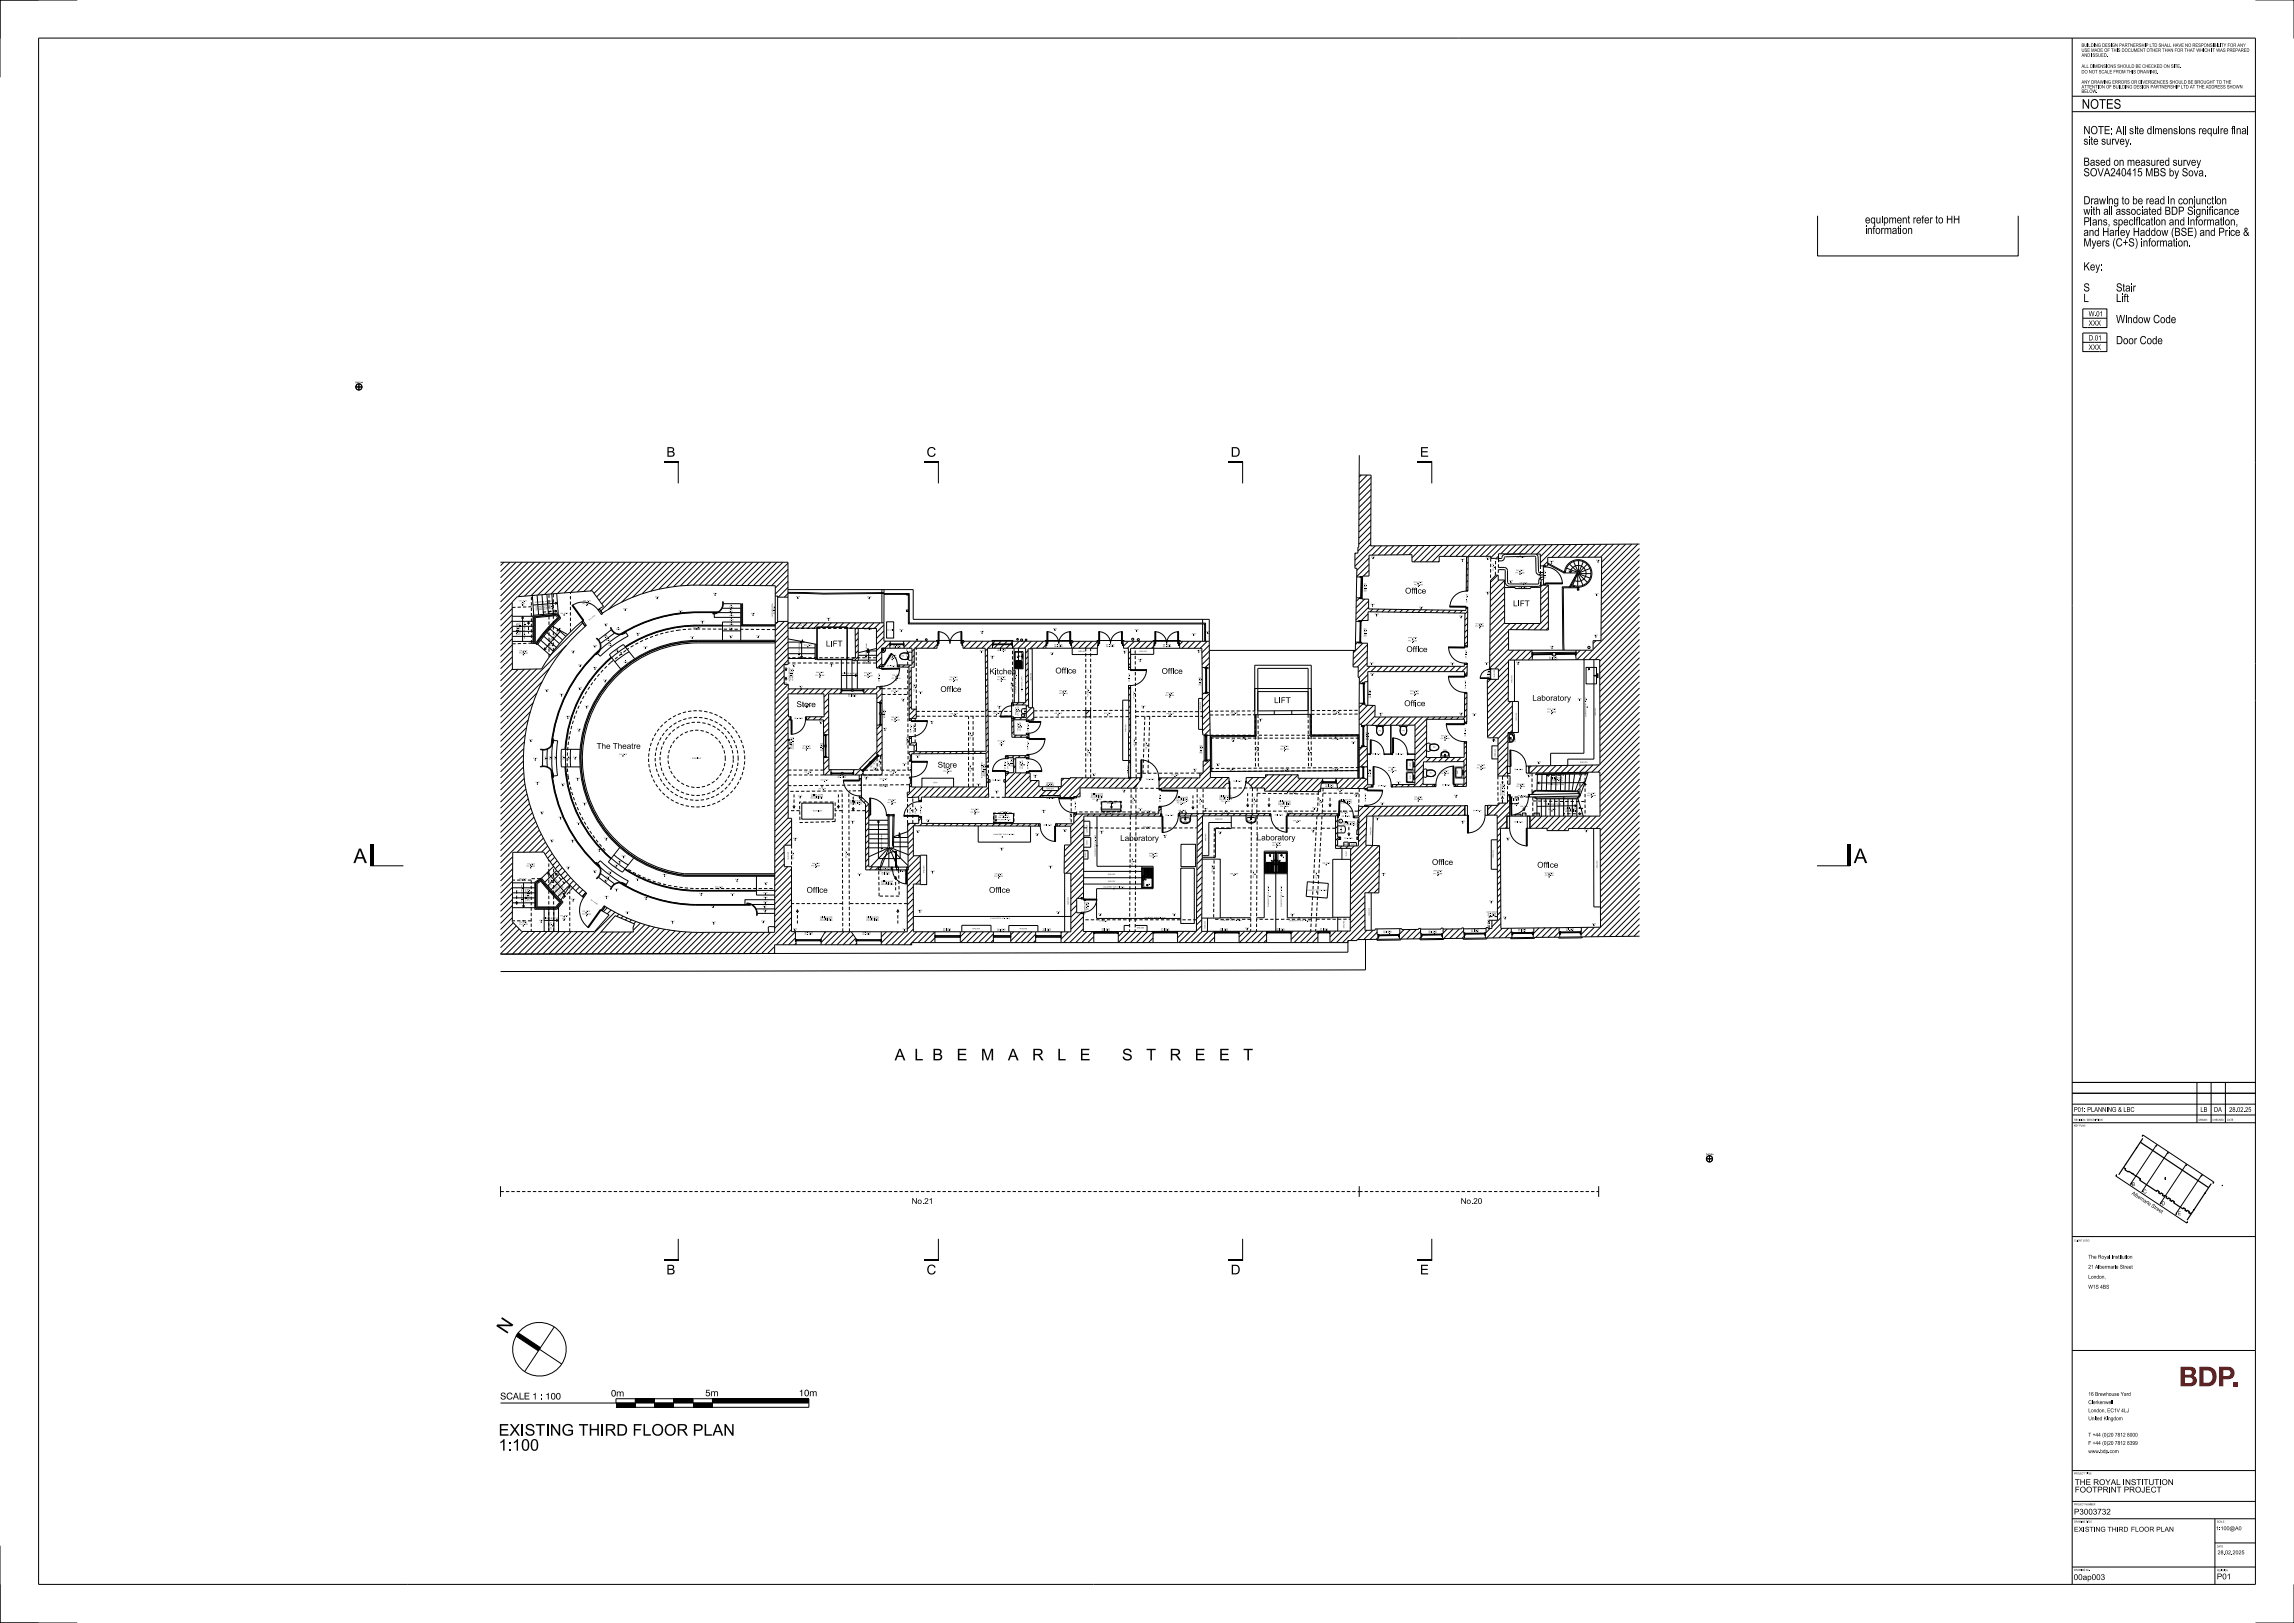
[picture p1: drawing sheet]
<svg xmlns="http://www.w3.org/2000/svg" width="1189mm" height="841mm" viewBox="0 0 1189 841" stroke-linecap="round" stroke-linejoin="round" font-family="sans-serif">
<defs><g id="words">
<g font-size="7.5">
<text x="183" y="447">A</text>
<text x="961" y="447">A</text>
</g>
<text font-size="7" x="263" y="692" transform="rotate(-56 263 692)">N</text>
<g font-size="6">
<text x="464" y="549">A</text>
<text x="475" y="549">L</text>
<text x="485" y="549">B</text>
<text x="497" y="549">E</text>
<text x="510" y="549">M</text>
<text x="550" y="549">L</text>
<text x="595" y="549">T</text>
<text x="608" y="549">R</text>
<text x="620" y="549">E</text>
<text x="633" y="549">E</text>
<text x="645" y="549">T</text>
<text x="258" y="744">EXISTING THIRD FLOOR PLAN</text>
<text x="258" y="752">1:100</text>
</g>
<g font-size="5">
<text x="1079" y="56">NOTES</text>
<text x="345" y="237">B</text>
<text x="480" y="237">C</text>
<text x="638" y="237">D</text>
<text x="736" y="237">E</text>
<text x="345" y="660">B</text>
<text x="480" y="660">C</text>
<text x="638" y="660">D</text>
<text x="736" y="660">E</text>
</g>
<g font-size="4.2">
<text x="1080" y="70">NOTE: All site dimensions require final</text>
<text x="1080" y="75">site survey.</text>
<text x="1080" y="86">Based on measured survey</text>
<text x="1080" y="91">SOVA240415 MBS by Sova.</text>
<text x="1080" y="106">Drawing to be read in conjunction</text>
<text x="1080" y="111">with all associated BDP Significance</text>
<text x="967" y="116">equipment refer to HH</text>
<text x="1080" y="117">Plans, specification and information,</text>
<text x="967" y="121">information</text>
<text x="1080" y="122">and Harley Haddow (BSE) and Price &amp;</text>
<text x="1080" y="128">Myers (C+S) information.</text>
<text x="1080" y="140">Key:</text>
<text x="1080" y="151">S</text>
<text x="1097" y="151">Stair</text>
<text x="1080" y="157">L</text>
<text x="1097" y="157">Lift</text>
<text x="1097" y="167">Window Code</text>
<text x="1097" y="178">Door Code</text>
</g>
<g font-size="3.5">
<text x="259" y="725">SCALE 1 : 100</text>
<text x="317" y="724">0m</text>
<text x="366" y="723">5m</text>
<text x="414" y="723">10m</text>
</g>
<g font-size="3">
<text x="728" y="308">Office</text>
<text x="784" y="314">LIFT</text>
<text x="428" y="335">LIFT</text>
<text x="729" y="338">Office</text>
<text x="513" y="349">Kitchen</text>
<text x="547" y="349">Office</text>
<text x="602" y="349">Office</text>
<text x="487" y="359">Office</text>
<text x="660" y="364">LIFT</text>
<text x="728" y="366">Office</text>
<text x="794" y="363">Laboratory</text>
<text x="413" y="366">Store</text>
<text x="309" y="388">The Theatre</text>
<text x="486" y="398">Store</text>
<text x="581" y="436">Laboratory</text>
<text x="651" y="435">Laboratory</text>
<text x="742" y="448">Office</text>
<text x="797" y="450">Office</text>
<text x="418" y="463">Office</text>
<text x="513" y="463">Office</text>
<text x="472" y="624">No.21</text>
<text x="757" y="624">No.20</text>
<text x="1075" y="770">THE ROYAL INSTITUTION</text>
<text x="1075" y="773">FOOTPRINT PROJECT</text>
<text x="1075" y="785">P3003732</text>
<text x="1075" y="819">00ap003</text>
<text x="1149" y="818">P01</text>
</g>
<g font-size="2.7">
<text x="1083" y="164">W.01</text>
<text x="1083" y="169">XXX</text>
<text x="1083" y="176">D.01</text>
<text x="1083" y="181">XXX</text>
</g>
<g font-size="2.5">
<text x="1075" y="576">P01: PLANNING &amp; LBC</text>
<text x="1140" y="576">LB</text>
<text x="1147" y="576">DA</text>
<text x="1155" y="576">28.02.25</text>
<text x="1075" y="794">EXISTING THIRD FLOOR PLAN</text>
</g>
<g font-size="2">
<text x="1105" y="615">B</text>
<text x="1105" y="619" transform="rotate(33 1105 619)">Alb e m a rle S tre e t</text>
<text x="1111" y="618">C</text>
<text x="1120" y="625">D</text>
<text x="1129" y="630">E</text>
<text x="1082" y="652">The Royal Institution</text>
<text x="1082" y="657">21 Albermarle Street</text>
<text x="1082" y="663">London,</text>
<text x="1082" y="668">W1S 4BS</text>
<text x="1082" y="723">16 Brewhouse Yard</text>
<text x="1082" y="728">Clerkenwell</text>
<text x="1082" y="732">London, EC1V 4LJ</text>
<text x="1082" y="736">United Kingdom</text>
<text x="1082" y="744">T +44 (0)20 7812 8000</text>
<text x="1082" y="749">F +44 (0)20 7812 8399</text>
<text x="1082" y="753">www.bdp.com</text>
<text x="1149" y="793">1:100@A0</text>
<text x="1149" y="805">28.02.2025</text>
</g>
<g font-size="1.8">
<text x="1079" y="27">USE MADE OF THIS DOCUMENT OTHER THAN FOR THAT WHICH IT WAS PREPARED</text>
<text x="1079" y="24">BUILDING DESIGN PARTNERSHIP LTD SHALL HAVE NO RESPONSIBILITY FOR ANY</text>
<text x="1079" y="29">AND ISSUED.</text>
<text x="1079" y="35">ALL DIMENSIONS SHOULD BE CHECKED ON SITE.</text>
<text x="1079" y="38">DO NOT SCALE FROM THIS DRAWING.</text>
<text x="1079" y="43">ANY DRAWING ERRORS OR DIVERGENCES SHOULD BE BROUGHT TO THE</text>
<text x="1079" y="46">ATTENTION OF BUILDING DESIGN PARTNERSHIP LTD AT THE ADDRESS SHOWN</text>
<text x="1079" y="48">BELOW.</text>
</g>
<g font-size="1">
<text x="1075" y="581">REVISION / DESCRIPTION</text>
<text x="1140" y="581">DRAWN</text>
<text x="1147" y="581">CHECKED</text>
<text x="1154" y="581">DATE</text>
<text x="1075" y="584">KEY PLAN</text>
<text x="1075" y="643">CLIENT LOGO</text>
<text x="1075" y="764">PROJECT TITLE</text>
<text x="1075" y="780">PROJECT NUMBER</text>
<text x="1075" y="789">DRAWING TITLE</text>
<text x="1149" y="789">SCALE</text>
<text x="1149" y="802">DATE</text>
<text x="1075" y="814">DRAWING No.</text>
<text x="1149" y="814">REVISION</text>
</g>
<g font-size=".8">
<text x="184" y="199">DATUM</text>
<text x="884" y="599">DATUM</text>
</g>
<g font-size=".6">
<text x="711" y="289">34.40</text>
<text x="757" y="290">34.37</text>
<text x="770" y="289">34.38</text>
<text x="774" y="293" transform="rotate(-90 774 293)">4</text>
<text x="788" y="289">36.95</text>
<text x="827" y="291">34.24</text>
<text x="774" y="294" transform="rotate(-90 774 294)">36.9</text>
<text x="786" y="297">FFL 34.35M</text>
<text x="786" y="296">CHL 37.51</text>
<text x="798" y="299" transform="rotate(-90 798 299)">36.3</text>
<text x="798" y="298" transform="rotate(-90 798 298)">9</text>
<text x="801" y="300" transform="rotate(-90 801 300)">DH = 36.1</text>
<text x="801" y="296" transform="rotate(-90 801 296)">5</text>
<text x="707" y="303" transform="rotate(-90 707 303)">0</text>
<text x="708" y="303" transform="rotate(-90 708 303)">7</text>
<text x="733" y="302">SCHL 36.82</text>
<text x="733" y="303">FFL 34.38M</text>
<text x="782" y="301">34.35</text>
<text x="787" y="305">DH = 36.34</text>
<text x="788" y="302">U/S</text>
<text x="790" y="302">36.95</text>
<text x="798" y="301" transform="rotate(-90 798 301)">U/</text>
<text x="269" y="312">CHL 34.19</text>
<text x="283" y="312" transform="rotate(-4 283 312)">6</text>
<text x="283" y="312" transform="rotate(-4 283 312)">6 .7 M M</text>
<text x="302" y="312">CHL 35.76</text>
<text x="340" y="310">32.64</text>
<text x="370" y="308">32.64</text>
<text x="412" y="309">35.36</text>
<text x="449" y="310">35.36</text>
<text x="707" y="307" transform="rotate(-90 707 307)">SH = 35.3</text>
<text x="708" y="307" transform="rotate(-90 708 307)">HH = 36.1</text>
<text x="760" y="309" transform="rotate(-90 760 309)">2</text>
<text x="770" y="307">34.38</text>
<text x="270" y="313">31.64</text>
<text x="277" y="312" transform="rotate(-4 277 312)">6 R IS E R S</text>
<text x="278" y="315" transform="rotate(-6 278 315)">C E ILIN G</text>
<text x="278" y="316" transform="rotate(-6 278 316)">C H L M A X = 3</text>
<text x="278" y="316" transform="rotate(-6 278 316)">C H L M IN = 3</text>
<text x="281" y="314" transform="rotate(-6 281 314)">S LO P E</text>
<text x="281" y="312" transform="rotate(-4 281 312)">@</text>
<text x="282" y="315" transform="rotate(-6 282 315)">4 .2</text>
<text x="282" y="312" transform="rotate(-4 282 312)">1</text>
<text x="283" y="316" transform="rotate(-6 283 316)">4 .8</text>
<text x="283" y="315" transform="rotate(-6 283 315)">4</text>
<text x="284" y="316" transform="rotate(-6 284 316)">2</text>
<text x="286" y="317" transform="rotate(-90 286 317)">U/</text>
<text x="286" y="316" transform="rotate(-90 286 316)">S</text>
<text x="286" y="315" transform="rotate(-90 286 315)">34.3</text>
<text x="286" y="314" transform="rotate(-90 286 314)">7</text>
<text x="302" y="313">FFL 32.64M</text>
<text x="323" y="316">32.64</text>
<text x="352" y="317">32.63</text>
<text x="378" y="317">32.24</text>
<text x="378" y="315">31.55</text>
<text x="401" y="315" transform="rotate(-90 401 315)">6</text>
<text x="710" y="313">34.39</text>
<text x="736" y="315">34.38</text>
<text x="760" y="312" transform="rotate(-90 760 312)">DH = 36.6</text>
<text x="268" y="323" transform="rotate(90 268 323)">CHL</text>
<text x="268" y="323" transform="rotate(90 268 323)">CHL</text>
<text x="269" y="323" transform="rotate(90 269 323)">CEII</text>
<text x="269" y="324" transform="rotate(90 269 324)">L</text>
<text x="272" y="322" transform="rotate(90 272 322)">6RI</text>
<text x="272" y="324" transform="rotate(90 272 324)">SERS @</text>
<text x="290" y="318">CHL 34.94</text>
<text x="305" y="322" transform="rotate(-39 305 322)">D H = 3</text>
<text x="307" y="320" transform="rotate(-39 307 320)">4 .6</text>
<text x="308" y="319" transform="rotate(-39 308 319)">1</text>
<text x="363" y="322">31.85</text>
<text x="378" y="324">31.64</text>
<text x="378" y="321">31.84</text>
<text x="389" y="318">32.63</text>
<text x="401" y="319" transform="rotate(-90 401 319)">BLOCKED DOOR</text>
<text x="401" y="318" transform="rotate(-90 401 318)">DH = 34.4</text>
<text x="428" y="321">35.37</text>
<text x="712" y="319">34.39</text>
<text x="756" y="319">34.40</text>
<text x="765" y="323">CHL 36.69</text>
<text x="268" y="325" transform="rotate(90 268 325)">MAX =</text>
<text x="268" y="327" transform="rotate(90 268 327)">34.0</text>
<text x="268" y="328" transform="rotate(90 268 328)">2</text>
<text x="268" y="325" transform="rotate(90 268 325)">MI</text>
<text x="268" y="326" transform="rotate(90 268 326)">N =32.9</text>
<text x="268" y="328" transform="rotate(90 268 328)">7</text>
<text x="269" y="325" transform="rotate(90 269 325)">NG SLOPE</text>
<text x="272" y="327" transform="rotate(90 272 327)">166.MM</text>
<text x="272" y="329" transform="rotate(90 272 329)">7</text>
<text x="288" y="329" transform="rotate(-49 288 329)">1</text>
<text x="288" y="329" transform="rotate(-49 288 329)">6</text>
<text x="289" y="328" transform="rotate(-49 289 328)">7 .5 M M</text>
<text x="319" y="326">32.62</text>
<text x="330" y="328">31.86</text>
<text x="359" y="325" transform="rotate(1 359 325)">C H L</text>
<text x="361" y="325" transform="rotate(1 361 325)">3 4 .8 8</text>
<text x="378" y="326">31.44</text>
<text x="392" y="330">31.07</text>
<text x="414" y="324">U/S</text>
<text x="416" y="324">37.39</text>
<text x="448" y="326">U/S</text>
<text x="450" y="326">37.39</text>
<text x="460" y="327">AC UNIT</text>
<text x="466" y="327">34.31</text>
<text x="508" y="327">34.32</text>
<text x="546" y="326">34.32</text>
<text x="588" y="327">34.32</text>
<text x="618" y="329">34.33</text>
<text x="625" y="328">34.43</text>
<text x="707" y="330" transform="rotate(-90 707 330)">SH = 35.3</text>
<text x="707" y="327" transform="rotate(-90 707 327)">0</text>
<text x="708" y="330" transform="rotate(-90 708 330)">HH = 36.1</text>
<text x="708" y="326" transform="rotate(-90 708 326)">7</text>
<text x="765" y="325">FFL 34.38M</text>
<text x="826" y="329">34.07</text>
<text x="285" y="333" transform="rotate(-49 285 333)">8 R IS E R S</text>
<text x="286" y="335" transform="rotate(-90 286 335)">34.3</text>
<text x="286" y="334" transform="rotate(-90 286 334)">7</text>
<text x="307" y="335">32.63</text>
<text x="313" y="330">31.59</text>
<text x="314" y="332">32.24</text>
<text x="315" y="335">32.04</text>
<text x="333" y="335">31.08</text>
<text x="358" y="330">31.07</text>
<text x="415" y="336" transform="rotate(-90 415 336)">160MM</text>
<text x="417" y="335">CHL 37.92</text>
<text x="463" y="336">HH = 36.69</text>
<text x="463" y="335">SH = 35.31</text>
<text x="546" y="334">SH = 34.60</text>
<text x="547" y="335">HH = 36.19</text>
<text x="573" y="334">SH = 34.60</text>
<text x="573" y="335">HH = 36.19</text>
<text x="603" y="334">SH = 34.60</text>
<text x="603" y="335">HH = 36.19</text>
<text x="730" y="332">FFL 34.39M</text>
<text x="730" y="331">SCHL 36.80</text>
<text x="803" y="335">34.07</text>
<text x="269" y="339">FFL 30.63M</text>
<text x="296" y="338">32.63</text>
<text x="319" y="338">31.64</text>
<text x="321" y="339">31.44</text>
<text x="415" y="341" transform="rotate(-90 415 341)">7RI</text>
<text x="415" y="339" transform="rotate(-90 415 339)">S</text>
<text x="415" y="339" transform="rotate(-90 415 339)">ERS @</text>
<text x="449" y="342" transform="rotate(-90 449 342)">8RI</text>
<text x="449" y="340" transform="rotate(-90 449 340)">SERS @</text>
<text x="449" y="337" transform="rotate(-90 449 337)">140MM</text>
<text x="460" y="341">FFL 34.31M</text>
<text x="461" y="340">CHL 37.06</text>
<text x="470" y="340" transform="rotate(-90 470 340)">U/</text>
<text x="470" y="340" transform="rotate(-90 470 340)">S</text>
<text x="470" y="338" transform="rotate(-90 470 338)">36.8</text>
<text x="470" y="337" transform="rotate(-90 470 337)">6</text>
<text x="517" y="337">HH = 36.70</text>
<text x="517" y="337">SH = 35.30</text>
<text x="527" y="341">S.</text>
<text x="544" y="339">34.31</text>
<text x="559" y="338">SHELVES</text>
<text x="582" y="338">34.31</text>
<text x="590" y="342">34.33</text>
<text x="590" y="338">SHELVES</text>
<text x="620" y="337">34.33</text>
<text x="760" y="341" transform="rotate(-90 760 341)">DH = 36.6</text>
<text x="760" y="338" transform="rotate(-90 760 338)">2</text>
<text x="803" y="341">SH = 34.93</text>
<text x="803" y="342">HH = 36.79</text>
<text x="307" y="346">31.86</text>
<text x="410" y="347" transform="rotate(-90 410 347)">3</text>
<text x="410" y="345">33.71</text>
<text x="411" y="347" transform="rotate(-90 411 347)">4</text>
<text x="430" y="345">33.70</text>
<text x="460" y="345">DH = 36.33</text>
<text x="752" y="344">34.40</text>
<text x="769" y="344">34.39</text>
<text x="772" y="348" transform="rotate(-90 772 348)">5</text>
<text x="772" y="348" transform="rotate(-90 772 348)">5</text>
<text x="786" y="343">34.30</text>
<text x="823" y="348" transform="rotate(-90 823 348)">s.</text>
<text x="313" y="353">31.09</text>
<text x="409" y="353" transform="rotate(-90 409 353)">ARCHED RECESS</text>
<text x="410" y="352" transform="rotate(-90 410 352)">HT MI</text>
<text x="410" y="350" transform="rotate(-90 410 350)">N = 34.8</text>
<text x="411" y="353" transform="rotate(-90 411 353)">HT MAX = 34.6</text>
<text x="423" y="350">FFL 33.70M</text>
<text x="436" y="349">4 RISERS @ 155 MM</text>
<text x="448" y="350">FFL 34.32M</text>
<text x="448" y="349">CHL 37.28</text>
<text x="456" y="353" transform="rotate(-90 456 353)">DH = 36.3</text>
<text x="456" y="350" transform="rotate(-90 456 350)">3</text>
<text x="462" y="352">FFL 34.31M</text>
<text x="462" y="350">CHL 37.05</text>
<text x="492" y="353">FFL 34.31M</text>
<text x="492" y="351">CHL 37.03</text>
<text x="517" y="352">FFL 34.31M</text>
<text x="517" y="351">CHL 37.03</text>
<text x="527" y="350" transform="rotate(-90 527 350)">2</text>
<text x="530" y="351" transform="rotate(-90 530 351)">D</text>
<text x="535" y="353" transform="rotate(-90 535 353)">SHELVES</text>
<text x="586" y="353" transform="rotate(-90 586 353)">DH = 36.4</text>
<text x="586" y="350" transform="rotate(-90 586 350)">3</text>
<text x="623" y="352" transform="rotate(-90 623 352)">6</text>
<text x="710" y="349">34.36</text>
<text x="760" y="354" transform="rotate(-90 760 354)">2</text>
<text x="772" y="351" transform="rotate(-90 772 351)">SH = 34.1</text>
<text x="775" y="351" transform="rotate(-90 775 351)">SHELVES</text>
<text x="784" y="354" transform="rotate(-90 784 354)">SHELVES</text>
<text x="282" y="358">32.62</text>
<text x="414" y="356">33.71</text>
<text x="462" y="358">U/S</text>
<text x="464" y="358">36.70</text>
<text x="474" y="355" transform="rotate(-90 474 355)">5</text>
<text x="476" y="359">34.32</text>
<text x="525" y="357" transform="rotate(-90 525 357)">CHL36.3</text>
<text x="525" y="354" transform="rotate(-90 525 354)">5</text>
<text x="527" y="359" transform="rotate(-90 527 359)">COUNTER TOP HT =35.0</text>
<text x="530" y="358" transform="rotate(-90 530 358)">HI</text>
<text x="530" y="357" transform="rotate(-90 530 357)">GH LEVELCUP'</text>
<text x="549" y="360">FFL 34.31M</text>
<text x="549" y="358">CHL 36.99</text>
<text x="564" y="359" transform="rotate(-90 564 359)">36.9</text>
<text x="564" y="358" transform="rotate(-90 564 358)">8</text>
<text x="588" y="359" transform="rotate(-90 588 359)">5</text>
<text x="604" y="359">CHL 37.04</text>
<text x="622" y="355" transform="rotate(-90 622 355)">SH = 34.0</text>
<text x="623" y="355" transform="rotate(-90 623 355)">HH = 36.1</text>
<text x="710" y="358" transform="rotate(-90 710 358)">0</text>
<text x="711" y="358" transform="rotate(-90 711 358)">7</text>
<text x="731" y="358">SCHL 36.82</text>
<text x="731" y="360">FFL 34.35M</text>
<text x="760" y="357" transform="rotate(-90 760 357)">DH = 36.5</text>
<text x="290" y="360">32.63</text>
<text x="416" y="365">CHL 37.07</text>
<text x="440" y="360">SH = 35.32</text>
<text x="440" y="361">HH = 36.62</text>
<text x="467" y="363">34.31</text>
<text x="564" y="361" transform="rotate(-90 564 361)">U/</text>
<text x="564" y="360" transform="rotate(-90 564 360)">S</text>
<text x="604" y="361">FFL 34.33M</text>
<text x="710" y="362" transform="rotate(-90 710 362)">SH = 35.3</text>
<text x="711" y="362" transform="rotate(-90 711 362)">HH = 36.1</text>
<text x="818" y="362">34.30</text>
<text x="822" y="362" transform="rotate(-90 822 362)">2</text>
<text x="303" y="366">31.08</text>
<text x="416" y="366">FFL 34.29M</text>
<text x="458" y="372" transform="rotate(-90 458 372)">SH = 35.9</text>
<text x="458" y="369" transform="rotate(-90 458 369)">3</text>
<text x="459" y="369" transform="rotate(-90 459 369)">7</text>
<text x="493" y="370">U/S</text>
<text x="494" y="370">36.74</text>
<text x="515" y="370">U/S</text>
<text x="517" y="370">36.74</text>
<text x="517" y="366">34.30</text>
<text x="527" y="367" transform="rotate(-90 527 367)">7</text>
<text x="528" y="371" transform="rotate(-90 528 371)">FFL34.7M</text>
<text x="528" y="368" transform="rotate(-90 528 368)">7</text>
<text x="531" y="372" transform="rotate(-90 531 372)">GAS</text>
<text x="531" y="370" transform="rotate(-90 531 370)">BOIER</text>
<text x="548" y="370">36.75</text>
<text x="592" y="366">34.33</text>
<text x="604" y="370">U/S</text>
<text x="606" y="370">36.75</text>
<text x="622" y="368" transform="rotate(-90 622 368)">SHELVES</text>
<text x="638" y="370">U/S</text>
<text x="640" y="370">36.92</text>
<text x="691" y="369">U/S</text>
<text x="693" y="369">36.92</text>
<text x="715" y="370">34.35</text>
<text x="756" y="370">34.36</text>
<text x="763" y="370">34.34</text>
<text x="802" y="368">SCHL 36.89</text>
<text x="802" y="369">FFL 34.30M</text>
<text x="822" y="372" transform="rotate(-90 822 372)">COUNTER TOP HT = 35.1</text>
<text x="827" y="371" transform="rotate(-90 827 371)">SHELVES</text>
<text x="412" y="373">DH = 36.28</text>
<text x="424" y="374">34.29</text>
<text x="458" y="378">34.30</text>
<text x="459" y="372" transform="rotate(-90 459 372)">HH = 36.0</text>
<text x="462" y="373">FFL 34.31M</text>
<text x="472" y="376" transform="rotate(-90 472 376)">3</text>
<text x="474" y="378" transform="rotate(-90 474 378)">36.4</text>
<text x="474" y="377" transform="rotate(-90 474 377)">8</text>
<text x="482" y="374">34.31</text>
<text x="528" y="376" transform="rotate(-90 528 376)">0</text>
<text x="529" y="376" transform="rotate(-90 529 376)">3</text>
<text x="786" y="373" transform="rotate(-90 786 373)">SHELVES</text>
<text x="294" y="384" transform="rotate(-82 294 384)">C H L 3</text>
<text x="295" y="382" transform="rotate(-82 295 382)">4 .8</text>
<text x="295" y="380" transform="rotate(-82 295 380)">8</text>
<text x="299" y="378">31.09</text>
<text x="410" y="383" transform="rotate(-90 410 383)">4</text>
<text x="470" y="383" transform="rotate(-90 470 383)">6</text>
<text x="472" y="380" transform="rotate(-90 472 380)">DH = 36.1</text>
<text x="503" y="383" transform="rotate(-90 503 383)">U/</text>
<text x="503" y="382" transform="rotate(-90 503 382)">S</text>
<text x="503" y="381" transform="rotate(-90 503 381)">36.4</text>
<text x="503" y="380" transform="rotate(-90 503 380)">9</text>
<text x="528" y="379" transform="rotate(-90 528 379)">CHL37.5</text>
<text x="529" y="379" transform="rotate(-90 529 379)">FFL34.0M</text>
<text x="533" y="379" transform="rotate(-90 533 379)">DH = 36.3</text>
<text x="584" y="379" transform="rotate(-90 584 379)">SHELVES</text>
<text x="588" y="384" transform="rotate(-90 588 384)">5</text>
<text x="638" y="384">34.32</text>
<text x="643" y="383">U/S</text>
<text x="645" y="383">36.92</text>
<text x="692" y="383">36.92</text>
<text x="708" y="384" transform="rotate(-90 708 384)">SH = 35.3</text>
<text x="708" y="380" transform="rotate(-90 708 380)">0</text>
<text x="709" y="380" transform="rotate(-90 709 380)">7</text>
<text x="714" y="379">WC</text>
<text x="747" y="383">FFL 34.32M</text>
<text x="747" y="382">CHL 36.71</text>
<text x="760" y="382" transform="rotate(-90 760 382)">DH = 36.8</text>
<text x="782" y="382" transform="rotate(-90 782 382)">GAS</text>
<text x="410" y="388" transform="rotate(-90 410 388)">U/</text>
<text x="410" y="387" transform="rotate(-90 410 387)">S MI</text>
<text x="410" y="386" transform="rotate(-90 410 386)">N= 35.7</text>
<text x="411" y="388" transform="rotate(-90 411 388)">U/</text>
<text x="411" y="387" transform="rotate(-90 411 387)">S MAX = 35.9</text>
<text x="416" y="388">FFL 34.30M</text>
<text x="416" y="387">CHL 37.06</text>
<text x="426" y="389" transform="rotate(-90 426 389)">SH = 35.9</text>
<text x="426" y="386" transform="rotate(-90 426 386)">3</text>
<text x="427" y="389" transform="rotate(-90 427 389)">HH = 36.0</text>
<text x="427" y="386" transform="rotate(-90 427 386)">7</text>
<text x="470" y="386" transform="rotate(-90 470 386)">U/</text>
<text x="470" y="385" transform="rotate(-90 470 385)">S</text>
<text x="470" y="384" transform="rotate(-90 470 384)">36.8</text>
<text x="517" y="384">CHL 37.05</text>
<text x="518" y="386">34.30</text>
<text x="533" y="388" transform="rotate(-90 533 388)">DH = 36.1</text>
<text x="533" y="385" transform="rotate(-90 533 385)">3</text>
<text x="588" y="387" transform="rotate(-90 588 387)">U/</text>
<text x="588" y="386" transform="rotate(-90 588 386)">S</text>
<text x="588" y="385" transform="rotate(-90 588 385)">36.0</text>
<text x="594" y="387" transform="rotate(-90 594 387)">36.5</text>
<text x="594" y="385" transform="rotate(-90 594 385)">9</text>
<text x="622" y="387" transform="rotate(-90 622 387)">5</text>
<text x="652" y="390" transform="rotate(-90 652 390)">S</text>
<text x="652" y="389" transform="rotate(-90 652 389)">37.1</text>
<text x="652" y="387" transform="rotate(-90 652 387)">0</text>
<text x="664" y="388">FFL 34.32M</text>
<text x="664" y="387">CHL 37.19</text>
<text x="679" y="389" transform="rotate(-90 679 389)">0</text>
<text x="700" y="385">34.33</text>
<text x="743" y="387">WC</text>
<text x="748" y="389">WHB</text>
<text x="773" y="384">PIPE</text>
<text x="786" y="385" transform="rotate(-90 786 385)">W HB</text>
<text x="276" y="393">31.60</text>
<text x="283" y="394" transform="rotate(-90 283 394)">32.3</text>
<text x="283" y="393" transform="rotate(-90 283 393)">4</text>
<text x="285" y="394" transform="rotate(-90 285 394)">32.4</text>
<text x="285" y="393" transform="rotate(-90 285 393)">2</text>
<text x="288" y="394" transform="rotate(-90 288 394)">32.5</text>
<text x="288" y="393" transform="rotate(-90 288 393)">0</text>
<text x="292" y="394" transform="rotate(-90 292 394)">31.5</text>
<text x="292" y="392" transform="rotate(-90 292 392)">6</text>
<text x="295" y="394" transform="rotate(-90 295 394)">31.4</text>
<text x="295" y="393" transform="rotate(-90 295 393)">4</text>
<text x="297" y="393">31.26</text>
<text x="321" y="391">CHL 35.18</text>
<text x="359" y="393">ROOFLIGHT</text>
<text x="453" y="395" transform="rotate(-49 453 395)">5 .3</text>
<text x="453" y="396" transform="rotate(-49 453 396)">6 .7</text>
<text x="453" y="395" transform="rotate(-49 453 395)">9</text>
<text x="454" y="395" transform="rotate(-49 454 395)">0</text>
<text x="456" y="395" transform="rotate(-90 456 395)">36.7</text>
<text x="456" y="394" transform="rotate(-90 456 394)">9</text>
<text x="468" y="396">34.30</text>
<text x="475" y="392">34.29</text>
<text x="521" y="395" transform="rotate(-90 521 395)">3</text>
<text x="523" y="395" transform="rotate(-90 523 395)">3</text>
<text x="524" y="394" transform="rotate(-90 524 394)">9</text>
<text x="525" y="394" transform="rotate(-90 525 394)">2</text>
<text x="529" y="395" transform="rotate(-90 529 395)">3</text>
<text x="533" y="395" transform="rotate(-90 533 395)">3</text>
<text x="622" y="390" transform="rotate(-90 622 390)">SH = 34.3</text>
<text x="623" y="390" transform="rotate(-90 623 390)">HH = 36.9</text>
<text x="652" y="390" transform="rotate(-90 652 390)">U/</text>
<text x="711" y="391">DH = 36.71</text>
<text x="723" y="391">DH = 36.71</text>
<text x="775" y="392" transform="rotate(-90 775 392)">SHELVES</text>
<text x="797" y="395">34.30</text>
<text x="819" y="395">SHELVES</text>
<text x="419" y="400">36.81</text>
<text x="451" y="397" transform="rotate(-49 451 397)">S H = 3</text>
<text x="453" y="398">35.39</text>
<text x="456" y="397" transform="rotate(-90 456 397)">U/</text>
<text x="456" y="397" transform="rotate(-90 456 397)">S</text>
<text x="463" y="400">36.81</text>
<text x="472" y="400" transform="rotate(-90 472 400)">DH</text>
<text x="472" y="399" transform="rotate(-90 472 399)">= 36.1</text>
<text x="472" y="397" transform="rotate(-90 472 397)">3</text>
<text x="489" y="400">FFL 34.29M</text>
<text x="489" y="398">CHL 37.03</text>
<text x="503" y="400" transform="rotate(-90 503 400)">U/</text>
<text x="503" y="400" transform="rotate(-90 503 400)">S</text>
<text x="503" y="398" transform="rotate(-90 503 398)">36.4</text>
<text x="503" y="397" transform="rotate(-90 503 397)">9</text>
<text x="509" y="396" transform="rotate(-90 509 396)">NG</text>
<text x="510" y="400" transform="rotate(-90 510 400)">N = 36.3</text>
<text x="510" y="397" transform="rotate(-90 510 397)">2</text>
<text x="511" y="397" transform="rotate(-90 511 397)">5</text>
<text x="521" y="399" transform="rotate(-90 521 399)">DH = 36.1</text>
<text x="523" y="398" transform="rotate(-90 523 398)">CHL36.6</text>
<text x="524" y="397" transform="rotate(-90 524 397)">SH = 35.0</text>
<text x="525" y="397" transform="rotate(-90 525 397)">HH = 36.8</text>
<text x="529" y="398" transform="rotate(-90 529 398)">CHL36.6</text>
<text x="533" y="399" transform="rotate(-90 533 399)">DH = 36.1</text>
<text x="566" y="401">34.30</text>
<text x="585" y="401" transform="rotate(-90 585 401)">DH = 36.1</text>
<text x="585" y="398" transform="rotate(-90 585 398)">3</text>
<text x="609" y="402">36.69</text>
<text x="618" y="399">34.33</text>
<text x="630" y="396">34.32</text>
<text x="636" y="399">U/S</text>
<text x="638" y="399">36.91</text>
<text x="664" y="399">U/S</text>
<text x="666" y="399">36.90</text>
<text x="690" y="399">U/S</text>
<text x="692" y="399">36.90</text>
<text x="710" y="399" transform="rotate(-90 710 399)">0</text>
<text x="711" y="399" transform="rotate(-90 711 399)">7</text>
<text x="719" y="400">FFL 34.34M</text>
<text x="720" y="398">CHL 36.81</text>
<text x="731" y="397" transform="rotate(-90 731 397)">W HB</text>
<text x="741" y="401">WC</text>
<text x="756" y="401" transform="rotate(-90 756 401)">W HB</text>
<text x="765" y="398">FFL 34.32M</text>
<text x="766" y="397">CHL 36.69</text>
<text x="791" y="402">34.30</text>
<text x="278" y="406">31.60</text>
<text x="291" y="407">31.85</text>
<text x="298" y="404">31.08</text>
<text x="425" y="404">CHL 37.07</text>
<text x="434" y="403">HH = 36.70</text>
<text x="434" y="402">SH = 35.39</text>
<text x="446" y="406" transform="rotate(-90 446 406)">3</text>
<text x="448" y="403">34.29</text>
<text x="456" y="408">CHL</text>
<text x="458" y="408">36.34</text>
<text x="484" y="406">ELEC</text>
<text x="506" y="407">34.29</text>
<text x="509" y="403" transform="rotate(-90 509 403)">BLOCKED OPENI</text>
<text x="510" y="402" transform="rotate(-90 510 402)">HT MI</text>
<text x="511" y="402" transform="rotate(-90 511 402)">HT MAX = 36.8</text>
<text x="514" y="405">DH = 36.30</text>
<text x="536" y="402">34.31</text>
<text x="542" y="407">HH = 36.34</text>
<text x="542" y="407">SH = 34.31</text>
<text x="542" y="406">RECESS</text>
<text x="594" y="404">DH = 36.33</text>
<text x="639" y="405">DH = 36.37</text>
<text x="687" y="408">HH = 36.39</text>
<text x="687" y="407">SH = 35.18</text>
<text x="710" y="403" transform="rotate(-90 710 403)">SH = 35.3</text>
<text x="711" y="403" transform="rotate(-90 711 403)">HH = 36.1</text>
<text x="714" y="407">DH = 36.39</text>
<text x="724" y="405">34.34</text>
<text x="731" y="404" transform="rotate(-90 731 404)">W HB</text>
<text x="747" y="407">DH = 36.36</text>
<text x="779" y="407" transform="rotate(-90 779 407)">4</text>
<text x="780" y="407" transform="rotate(-90 780 407)">5</text>
<text x="782" y="405" transform="rotate(-90 782 405)">ELEC</text>
<text x="786" y="408">FFL 34.29M</text>
<text x="786" y="407">CHL 37.52</text>
<text x="802" y="407">10 RISERS @ 173 MM</text>
<text x="803" y="405">CHL MAX =37.53</text>
<text x="804" y="403">CEILING SLOPE</text>
<text x="804" y="404">CHL MIN =35.77</text>
<text x="414" y="413">34.28</text>
<text x="420" y="414">CHL MAX =37.41</text>
<text x="420" y="412">CEILING SLOPE</text>
<text x="420" y="413">CHL MIN =36.82</text>
<text x="426" y="409">36.34</text>
<text x="446" y="409" transform="rotate(-90 446 409)">DH = 36.0</text>
<text x="516" y="410">34.29</text>
<text x="541" y="413">BLOCKED DOORS</text>
<text x="542" y="409">SHELVES</text>
<text x="542" y="414">DH = 36.32</text>
<text x="565" y="413">CHL MAX =37.18</text>
<text x="565" y="412">CEILING SLOPE</text>
<text x="565" y="413">CHL MIN =36.78</text>
<text x="582" y="410">34.34</text>
<text x="587" y="414" transform="rotate(-90 587 414)">4</text>
<text x="601" y="412" transform="rotate(-90 601 412)">3</text>
<text x="632" y="413">CEILING SLOPE</text>
<text x="632" y="414">CHL MIN =36.68</text>
<text x="668" y="411">U/S</text>
<text x="670" y="411">36.62</text>
<text x="693" y="409">U/S</text>
<text x="695" y="409">36.67</text>
<text x="702" y="412">34.40</text>
<text x="708" y="412" transform="rotate(-90 708 412)">3</text>
<text x="733" y="413">CHL 36.69</text>
<text x="754" y="412">34.30</text>
<text x="778" y="412" transform="rotate(-90 778 412)">ARCHED BEAM</text>
<text x="779" y="410" transform="rotate(-90 779 410)">N = 36.2</text>
<text x="780" y="412" transform="rotate(-90 780 412)">HT MAX = 36.9</text>
<text x="787" y="413">DH = 36.25</text>
<text x="823" y="413">FFL 36.03M</text>
<text x="823" y="411">CHL 38.72</text>
<text x="302" y="416">31.08</text>
<text x="440" y="417">CHL MAX =37.33</text>
<text x="440" y="415">CEILING SLOPE</text>
<text x="440" y="416">CHL MIN =36.82</text>
<text x="460" y="416">FFL 34.29M</text>
<text x="460" y="415">CHL 36.37</text>
<text x="472" y="419" transform="rotate(-90 472 419)">2</text>
<text x="475" y="419" transform="rotate(-90 475 419)">4</text>
<text x="477" y="418" transform="rotate(-90 477 418)">1</text>
<text x="558" y="416" transform="rotate(-90 558 416)">2</text>
<text x="566" y="414">FFL 34.39M</text>
<text x="574" y="416">ROOFLIGHT</text>
<text x="587" y="417" transform="rotate(-90 587 417)">U/</text>
<text x="587" y="416" transform="rotate(-90 587 416)">S</text>
<text x="587" y="415" transform="rotate(-90 587 415)">36.1</text>
<text x="590" y="419">34.33</text>
<text x="601" y="416" transform="rotate(-90 601 416)">DH = 36.1</text>
<text x="609" y="415">CHL MAX =37.18</text>
<text x="610" y="414">CHL MIN =36.68</text>
<text x="610" y="416">FFL 34.39M</text>
<text x="622" y="417" transform="rotate(-90 622 417)">U/</text>
<text x="622" y="416" transform="rotate(-90 622 416)">S</text>
<text x="622" y="415" transform="rotate(-90 622 415)">36.7</text>
<text x="622" y="414" transform="rotate(-90 622 414)">3</text>
<text x="624" y="419">34.33</text>
<text x="632" y="414">CHL MAX =37.18</text>
<text x="633" y="415">FFL 34.39M</text>
<text x="650" y="417" transform="rotate(-90 650 417)">U/</text>
<text x="650" y="416" transform="rotate(-90 650 416)">S</text>
<text x="650" y="415" transform="rotate(-90 650 415)">36.2</text>
<text x="650" y="414" transform="rotate(-90 650 414)">4</text>
<text x="662" y="417">CHL MAX =37.18</text>
<text x="663" y="416">CEILING SLOPE</text>
<text x="663" y="416">CHL MIN =36.78</text>
<text x="664" y="418">FFL 34.39M</text>
<text x="680" y="419">34.40</text>
<text x="684" y="418" transform="rotate(-90 684 418)">U/</text>
<text x="684" y="417" transform="rotate(-90 684 417)">S</text>
<text x="684" y="416" transform="rotate(-90 684 416)">36.5</text>
<text x="684" y="415" transform="rotate(-90 684 415)">4</text>
<text x="694" y="416">CHL MAX =37.18</text>
<text x="694" y="415">CEILING SLOPE</text>
<text x="694" y="416">CHL MIN =36.78</text>
<text x="708" y="415" transform="rotate(-90 708 415)">DH = 36.7</text>
<text x="715" y="416">34.35</text>
<text x="733" y="414">FFL 34.33M</text>
<text x="783" y="415">HH = 37.53</text>
<text x="783" y="414">SH = 36.81</text>
<text x="783" y="417">U/S</text>
<text x="785" y="417">36.81</text>
<text x="788" y="418">CHL 37.54</text>
<text x="789" y="419">34.30</text>
<text x="801" y="417">10 RISERS @ 173 MM</text>
<text x="802" y="420">CHL 37.73</text>
<text x="811" y="419">CEILING SLOPE</text>
<text x="280" y="421">32.62</text>
<text x="289" y="424">32.63</text>
<text x="421" y="420">ROOFLIGHT</text>
<text x="441" y="426">34.26</text>
<text x="475" y="422" transform="rotate(-90 475 422)">CHL36.1</text>
<text x="477" y="422" transform="rotate(-90 477 422)">DH = 36.9</text>
<text x="480" y="425">34.27</text>
<text x="503" y="421">FFL 34.28M</text>
<text x="517" y="425">CHL MAX = 37.31</text>
<text x="517" y="424">CHL MIN=36.71</text>
<text x="518" y="423">ROOFLIGHT</text>
<text x="540" y="420">34.28</text>
<text x="555" y="423" transform="rotate(-90 555 423)">36.7</text>
<text x="555" y="422" transform="rotate(-90 555 422)">2</text>
<text x="575" y="422">37.10</text>
<text x="593" y="421">U/S</text>
<text x="595" y="421">37.08</text>
<text x="604" y="423">DH = 36.31</text>
<text x="611" y="420">U/S</text>
<text x="613" y="420">37.09</text>
<text x="630" y="425">SHELVES</text>
<text x="634" y="421">U/S</text>
<text x="635" y="421">37.08</text>
<text x="647" y="426">WHB</text>
<text x="661" y="423">DH = 36.33</text>
<text x="666" y="421">U/S</text>
<text x="668" y="421">37.08</text>
<text x="670" y="426">CHL 36.60</text>
<text x="695" y="421">U/S</text>
<text x="695" y="423">DH = 36.35</text>
<text x="697" y="421">37.08</text>
<text x="713" y="424">34.29</text>
<text x="757" y="426">34.29</text>
<text x="763" y="420">DH = 36.40</text>
<text x="786" y="423">ELEC</text>
<text x="789" y="422">ELEC</text>
<text x="796" y="422">ELEC</text>
<text x="811" y="421">CHL MAX =38.72</text>
<text x="811" y="420">CHL MIN =37.57</text>
<text x="475" y="431">34.26</text>
<text x="541" y="428">DH = 36.23</text>
<text x="551" y="430">34.26</text>
<text x="564" y="431" transform="rotate(-90 564 431)">SHELVES</text>
<text x="570" y="431">34.32</text>
<text x="592" y="429">CHL 36.58</text>
<text x="613" y="426">WHB</text>
<text x="631" y="431">34.40</text>
<text x="680" y="430">34.40</text>
<text x="695" y="426" transform="rotate(-90 695 426)">GAS</text>
<text x="696" y="431" transform="rotate(-90 696 431)">BOIER</text>
<text x="696" y="430" transform="rotate(-90 696 430)">L</text>
<text x="696" y="428">CHL MAX =37.80</text>
<text x="696" y="427">CHL MIN = 37.36</text>
<text x="696" y="426">CEILING SLOPE</text>
<text x="704" y="428" transform="rotate(-90 704 428)">ELEC</text>
<text x="785" y="426">DH = 36.42</text>
<text x="821" y="430">34.36</text>
<text x="285" y="436">32.62</text>
<text x="296" y="436">32.63</text>
<text x="313" y="435">31.07</text>
<text x="411" y="435">34.28</text>
<text x="457" y="436" transform="rotate(-90 457 436)">192.</text>
<text x="457" y="434" transform="rotate(-90 457 434)">6MM</text>
<text x="515" y="433">COUNTERT TOP HT = 35.22</text>
<text x="537" y="432">34.26</text>
<text x="564" y="438" transform="rotate(-90 564 438)">ELEC</text>
<text x="568" y="434" transform="rotate(-90 568 434)">2</text>
<text x="603" y="433">34.32</text>
<text x="625" y="436" transform="rotate(-90 625 436)">SHELVES</text>
<text x="659" y="437">SCHL 36.89</text>
<text x="697" y="438">ELEC</text>
<text x="697" y="435">DH = 36.38</text>
<text x="700" y="438">ELEC</text>
<text x="704" y="432" transform="rotate(-90 704 432)">ELEC</text>
<text x="711" y="433" transform="rotate(-90 711 433)">SHELVES</text>
<text x="780" y="435">34.63</text>
<text x="310" y="440">31.84</text>
<text x="322" y="444">30.86</text>
<text x="411" y="444" transform="rotate(-90 411 444)">35.7</text>
<text x="411" y="442" transform="rotate(-90 411 442)">7</text>
<text x="439" y="444" transform="rotate(-90 439 444)">S</text>
<text x="439" y="443" transform="rotate(-90 439 443)">36.5</text>
<text x="439" y="442" transform="rotate(-90 439 442)">3</text>
<text x="457" y="442" transform="rotate(-90 457 442)">18RI</text>
<text x="457" y="440" transform="rotate(-90 457 440)">SERS @</text>
<text x="518" y="440">34.26</text>
<text x="568" y="444" transform="rotate(-90 568 444)">COUNTERT TOP HT = 35.2</text>
<text x="595" y="443">SCHL 36.83</text>
<text x="596" y="444">FFL 34.32M</text>
<text x="659" y="438">FFL 34.39M</text>
<text x="698" y="444" transform="rotate(-90 698 444)">SHELF</text>
<text x="273" y="449">FFL 30.62M</text>
<text x="273" y="448">CHL 32.75</text>
<text x="318" y="449">31.64</text>
<text x="320" y="447">31.44</text>
<text x="409" y="445" transform="rotate(-90 409 445)">SHELVES</text>
<text x="411" y="445" transform="rotate(-90 411 445)">U/</text>
<text x="411" y="445" transform="rotate(-90 411 445)">S</text>
<text x="421" y="449">FFL 34.26M</text>
<text x="421" y="448">CHL 37.37</text>
<text x="439" y="445" transform="rotate(-90 439 445)">U/</text>
<text x="543" y="449">34.25</text>
<text x="587" y="448" transform="rotate(-90 587 448)">U/</text>
<text x="587" y="448" transform="rotate(-90 587 448)">S</text>
<text x="587" y="447" transform="rotate(-90 587 447)">36.1</text>
<text x="587" y="445" transform="rotate(-90 587 445)">4</text>
<text x="629" y="449" transform="rotate(-90 629 449)">6</text>
<text x="665" y="444">S.</text>
<text x="685" y="448">CHL 36.90</text>
<text x="774" y="444" transform="rotate(-90 774 444)">SHELVES</text>
<text x="828" y="450" transform="rotate(-90 828 450)">SHELVES</text>
<text x="269" y="456">CHL 32.75</text>
<text x="286" y="454" transform="rotate(47 286 454)">8 R IS E R S</text>
<text x="307" y="451">32.63</text>
<text x="314" y="455">32.24</text>
<text x="315" y="452">32.04</text>
<text x="329" y="456">31.84</text>
<text x="343" y="453">31.07</text>
<text x="444" y="453">34.26</text>
<text x="456" y="452">LOFT DOOR ABOVE</text>
<text x="457" y="453">HH = 38.16</text>
<text x="457" y="452">SH = 36.54</text>
<text x="457" y="450">DH = 38.17</text>
<text x="465" y="452">DH = 36.28</text>
<text x="479" y="452" transform="rotate(-90 479 452)">SHELVES</text>
<text x="482" y="452">34.26</text>
<text x="515" y="454">FFL 34.26M</text>
<text x="574" y="453">SHELVES</text>
<text x="629" y="452" transform="rotate(-90 629 452)">CHL36.4</text>
<text x="638" y="453">CHL 36.89</text>
<text x="650" y="453" transform="rotate(-90 650 453)">36.1</text>
<text x="650" y="452" transform="rotate(-90 650 452)">4</text>
<text x="682" y="456" transform="rotate(-90 682 456)">U/</text>
<text x="682" y="455" transform="rotate(-90 682 455)">S</text>
<text x="682" y="454" transform="rotate(-90 682 454)">36.1</text>
<text x="682" y="453" transform="rotate(-90 682 453)">4</text>
<text x="716" y="453">34.29</text>
<text x="743" y="453">FFL 34.28M</text>
<text x="743" y="451">SCHL 36.86</text>
<text x="801" y="453">SCHL 36.94</text>
<text x="801" y="454">FFL 34.30M</text>
<text x="271" y="460" transform="rotate(-90 271 460)">7</text>
<text x="274" y="462" transform="rotate(-90 274 462)">7</text>
<text x="274" y="461" transform="rotate(-90 274 461)">3</text>
<text x="286" y="456" transform="rotate(-90 286 456)">7</text>
<text x="287" y="459" transform="rotate(48 287 459)">C H L M IN = 3</text>
<text x="287" y="459" transform="rotate(46 287 459)">C E ILIN G</text>
<text x="289" y="458" transform="rotate(47 289 458)">1</text>
<text x="290" y="458" transform="rotate(47 290 458)">6</text>
<text x="290" y="461" transform="rotate(46 290 461)">S LO P E</text>
<text x="290" y="458" transform="rotate(47 290 458)">7 .5 M M</text>
<text x="313" y="456">31.59</text>
<text x="318" y="461">32.62</text>
<text x="371" y="460" transform="rotate(1 371 460)">C H L</text>
<text x="373" y="460" transform="rotate(1 373 460)">3 4 .8 8</text>
<text x="381" y="456">31.07</text>
<text x="396" y="458">31.44</text>
<text x="457" y="459">CHL MAX =38.32</text>
<text x="457" y="457">CEILING SLOPE</text>
<text x="457" y="458">CHL MIN =36.61</text>
<text x="572" y="460">COUNTERT TOP HT = 35.22</text>
<text x="574" y="457">SHELVES</text>
<text x="658" y="460" transform="rotate(-90 658 460)">2</text>
<text x="664" y="460" transform="rotate(-90 664 460)">2</text>
<text x="677" y="462">COUNTER TOP HT = 35.32</text>
<text x="273" y="467" transform="rotate(-90 273 467)">CEI</text>
<text x="273" y="466" transform="rotate(-90 273 466)">L</text>
<text x="273" y="465" transform="rotate(-90 273 465)">I</text>
<text x="273" y="465" transform="rotate(-90 273 465)">NG SLOPE</text>
<text x="274" y="467" transform="rotate(-90 274 467)">CHL</text>
<text x="274" y="465" transform="rotate(-90 274 465)">MI</text>
<text x="274" y="464" transform="rotate(-90 274 464)">N =32.9</text>
<text x="274" y="467" transform="rotate(-90 274 467)">CHL</text>
<text x="274" y="465" transform="rotate(-90 274 465)">MAX =34.5</text>
<text x="289" y="463" transform="rotate(48 289 463)">2 .7</text>
<text x="290" y="463" transform="rotate(48 290 463)">2 .4</text>
<text x="290" y="464" transform="rotate(48 290 464)">9</text>
<text x="291" y="464" transform="rotate(48 291 464)">2</text>
<text x="296" y="466">32.63</text>
<text x="306" y="466" transform="rotate(35 306 466)">D H = 3</text>
<text x="308" y="468" transform="rotate(35 308 468)">4 .6</text>
<text x="313" y="465">31.61</text>
<text x="334" y="465">32.62</text>
<text x="362" y="463">31.84</text>
<text x="379" y="463">31.84</text>
<text x="396" y="468">32.03</text>
<text x="396" y="463">31.64</text>
<text x="396" y="465">31.84</text>
<text x="562" y="467" transform="rotate(-90 562 467)">NG</text>
<text x="772" y="467">34.29</text>
<text x="302" y="472">CHL 35.76</text>
<text x="309" y="469" transform="rotate(35 309 469)">6</text>
<text x="324" y="473">32.61</text>
<text x="369" y="470">32.61</text>
<text x="395" y="470">32.24</text>
<text x="396" y="472">31.55</text>
<text x="476" y="472">34.26</text>
<text x="547" y="473">34.26</text>
<text x="554" y="469" transform="rotate(-90 554 469)">SHELVES</text>
<text x="562" y="474" transform="rotate(-90 562 474)">RECESSED OPENI</text>
<text x="563" y="472" transform="rotate(-90 563 472)">SH = 35.4</text>
<text x="563" y="468" transform="rotate(-90 563 468)">6</text>
<text x="564" y="472" transform="rotate(-90 564 472)">HH = 36.8</text>
<text x="564" y="468" transform="rotate(-90 564 468)">5</text>
<text x="569" y="474">34.33</text>
<text x="608" y="474">34.31</text>
<text x="658" y="470" transform="rotate(-90 658 470)">COUNTERT TOP HT = 35.9</text>
<text x="664" y="470" transform="rotate(-90 664 470)">COUNTERT TOP HT = 35.9</text>
<text x="669" y="474">34.40</text>
<text x="770" y="473">CUP'D ABOVE</text>
<text x="771" y="474">SH = 36.48</text>
<text x="269" y="479">FFL 31.62M</text>
<text x="269" y="478">CHL 34.35</text>
<text x="279" y="477">31.78</text>
<text x="281" y="476">4 RISERS @ 210 MM</text>
<text x="286" y="479" transform="rotate(-90 286 479)">7</text>
<text x="290" y="475">CHL 34.89</text>
<text x="291" y="476">32.62</text>
<text x="348" y="478">32.61</text>
<text x="369" y="478">32.61</text>
<text x="395" y="477">31.64</text>
<text x="425" y="477">CHL MAX =37.36</text>
<text x="425" y="476">CEILING SLOPE</text>
<text x="425" y="476">CHL MIN =36.61</text>
<text x="449" y="477">CHL MAX =37.36</text>
<text x="449" y="476">CEILING SLOPE</text>
<text x="449" y="476">CHL MIN =36.61</text>
<text x="513" y="476">COUNTERTOP HT = 35.19</text>
<text x="570" y="478">CHL 36.59</text>
<text x="593" y="476">COUNTERT TOP HT = 35.22</text>
<text x="632" y="477">COUNTERT TOP HT = 35.29</text>
<text x="668" y="477">COUNTERT TOP HT = 35.29</text>
<text x="710" y="474" transform="rotate(-90 710 474)">SHELVES</text>
<text x="771" y="475">HH = 36.86</text>
<text x="771" y="480" transform="rotate(-90 771 480)">S</text>
<text x="771" y="479" transform="rotate(-90 771 479)">36.6</text>
<text x="771" y="478" transform="rotate(-90 771 478)">4</text>
<text x="779" y="475">34.31</text>
<text x="825" y="479">34.35</text>
<text x="411" y="482">34.29</text>
<text x="417" y="484">HH = 36.17</text>
<text x="417" y="484">SH = 35.24</text>
<text x="447" y="484">HH = 36.17</text>
<text x="447" y="484">SH = 35.24</text>
<text x="468" y="482">34.27</text>
<text x="489" y="482">HH = 36.17</text>
<text x="489" y="482">SH = 35.23</text>
<text x="504" y="481">SHELVES</text>
<text x="517" y="483">HH = 36.17</text>
<text x="517" y="482">SH = 35.23</text>
<text x="528" y="481">SHELVES</text>
<text x="540" y="482">HH = 36.17</text>
<text x="540" y="482">SH = 35.23</text>
<text x="571" y="482">HH = 36.13</text>
<text x="571" y="482">SH = 35.23</text>
<text x="589" y="481">SHELVES</text>
<text x="602" y="482">HH = 36.13</text>
<text x="602" y="482">SH = 35.23</text>
<text x="625" y="481" transform="rotate(-90 625 481)">SHELVES</text>
<text x="632" y="482">HH = 36.30</text>
<text x="632" y="482">SH = 35.23</text>
<text x="645" y="481">34.40</text>
<text x="662" y="482">HH = 36.30</text>
<text x="662" y="482">SH = 35.23</text>
<text x="684" y="482">HH = 36.25</text>
<text x="684" y="482">SH = 35.23</text>
<text x="697" y="481" transform="rotate(-90 697 481)">SHELVES</text>
<text x="717" y="484">HH = 36.81</text>
<text x="717" y="483">SH = 34.98</text>
<text x="740" y="484">HH = 36.81</text>
<text x="740" y="483">SH = 34.98</text>
<text x="762" y="483">HH = 36.81</text>
<text x="762" y="482">SH = 34.98</text>
<text x="771" y="481" transform="rotate(-90 771 481)">U/</text>
<text x="787" y="483">HH = 36.81</text>
<text x="787" y="482">SH = 34.98</text>
<text x="812" y="482">SH = 34.98</text>
<text x="812" y="482">HH = 36.81</text>
</g>
<text font-size=".3" x="1122" y="610" transform="rotate(90 1122 610)">RIGB</text>
</g></defs>
<g fill="none" stroke="#000" stroke-width=".52">
<path d="M20 0h-20v20M1169 0h20v20M20 20h1149v801h-1149zM1074 20v801M1074 58h95M1074 50h95M1074 578h95M1139 578v4M1146 578v4M1153 578v4M1074 582h95M1074 641h95"/>
<path d="M1074 700h95M1074 778h95M1074 762h95M1074 787h95M1148 787v34M1148 800h21M1074 812h95M0 821v20h20M1189 821v20h-20"/>
</g>
<g fill="#fd0000">
<path d="M1130 708v10h5a2.9 2.9 0 0 0 4-2 2.9 2.9 0 0 0-2-3 2.5 2.5 0 0 0 1-3 2.5 2.5 0 0 0-3-2zM1132 710h3a1.2 1.2 0 0 1 1 1 1.2 1.2 0 0 1-1 1h-3zM1132 714h3a1.4 1.4 0 0 1 1 1 1.4 1.4 0 0 1-1 2h-3z" fill-rule="evenodd"/>
<path d="M1140 708v10a10 10 0 0 0 7 0 5 5 0 0 0 2-6 5 5 0 0 0-5-4zM1142 710a4 4 0 0 1 4 2 4 4 0 0 1 0 4l-4 1z" fill-rule="evenodd"/>
<path d="M1150 708v10h2v-3h3a3 3 0 0 0 3-4 3 3 0 0 0-3-3zM1152 710h2a1.6 1.6 0 0 1 2 1 1.6 1.6 0 0 1-2 2h-2z" fill-rule="evenodd"/>
<path d="M1157 716h3v2h-3z" fill-rule="evenodd"/>
</g>
<g fill="none" stroke="#000" stroke-width=".52">
<path d="M40 0h-40v40M942 112v21h104v-21M1080 173h12v9h-12zM1080 160h12v10h-12zM1080 177h12M1080 165h12M186 199v3M184 200h4M352 239v11M486 239v11M644 239v11M705 236l-1 48v3h-2v7h1v5"/>
<path d="M742 239v11M704 246h7l-1 37 140-1M706 246l-2 1M709 246l-5 4M711 260l-7 6M711 254l-7 6M711 257l-7 6M711 251l-7 6M711 247l-7 7M710 279l-6 7M710 273l-6 6M710 276l-6 6"/>
<path d="M711 266l-7 7M711 269l-7 7M711 263l-7 6M259 291h149v32M261 291l-2 2M264 291l-5 5M267 291l-8 8M271 291l-12 12M274 291l-15 15M277 291l-18 18M280 291l-21 21M283 291l-24 24"/>
<path d="M286 291l-18 18M289 291l-17 18M293 291l-18 18M296 291l-17 17M299 291l-17 17M302 291l-16 17M305 291l-16 16M308 291l-16 16M311 291l-15 16M315 291l-16 16M318 291l-15 15M321 291l-15 15"/>
<path d="M324 291l-16 16M327 291l-18 18M330 291l-19 20M333 291l-21 22M337 291l-26 26M340 291l-25 25M343 291l-21 21M346 291l-18 19M349 291l-16 17M352 291l-15 15M355 291l-14 14M359 291l-14 14"/>
<path d="M362 291l-13 13M365 291l-12 13M368 291l-12 12M371 291l-12 12M374 291l-12 12M377 291l-11 12M381 291l-12 12M384 291l-12 12M387 291l-12 12M390 291l-12 12M393 291l-12 12M396 291l-12 12"/>
<path d="M399 291l-12 12M403 291l-12 12M406 291l-12 12M408 292l-11 11M408 298l-6 7M408 295l-8 9M703 287h-1M703 299v11M705 299h1zM705 299h1v11h-1zM705 300h1M706 300l-1 9"/>
<path d="M706 299h-3M710 296l-3 2M710 289l-7 7M710 292l-7 7M710 282l-8 8M711 289h1M712 289v1M713 283l-11 10M716 283l-5 5M719 283l-5 5M722 283l-4 5M725 283l-4 5"/>
<path d="M729 283l-5 5M732 283l-5 4M735 283l-5 4M738 283l-6 6M741 283l-8 8M745 283l-9 8M746 291h-1M748 283l-9 8M751 283l-9 8M754 283l-6 5M757 283l-6 5M758 291h.1"/>
<path d="M758 290v1M760 283l-5 5M761 298l-1 1M761 295h-1M761 291l-1 1M763 283l-5 5M767 282l-7 7M770 282l-6 6M771 290h.1M773 282l-6 6M774 294h1M775 294h.1"/>
<path d="M776 282l-6 6M776 298l-3 4M777 294h3l1 1v7l1 1 16-1a2.4 2.4 0 0 1 2-3M777 295h3v7l1 2h16a2.8 2.8 0 0 0 2-3l1-1M777 291l2-1 1-1 15-1 1 1v8l2 1h2M777 288l-2 1M779 282l-6 7M782 282l-4 5M786 282l-5 5M787 296h1M788 298h.1M788 288h.1"/>
<path d="M788 296h.1M788 297v1M789 282l-5 5M791 287h-11l-2 2h-1M792 282l-5 5M795 282l-5 5M796 287l1 1v8l3 1M798 298h1M798 282l-4 5M799 298v1M800 293v10M800 293h1v1h-1z"/>
<path d="M801 294a9 9 0 0 1 9 9M801 282l-4 5M802 291l-2 2M802 292l9 5a7 7 0 0 1 8-7 7 7 0 0 1 6 10 7 7 0 0 1-11 3M802 292l9 4M804 292h.1M805 282l-7 6M808 282l-10 10M811 297h7M811 282l-7 7M811 297a7 7 0 0 1 8-6 7 7 0 0 1 5 9 7 7 0 0 1-9 3M812 294l6 3"/>
<path d="M813 296l1 1M813 292l5 4M814 297a4 4 0 0 1 5-4 4 4 0 0 1 3 5 4 4 0 0 1-6 3M814 282l-6 7M815 296l-1 1M816 291l2 5M817 282l-6 7M817 297l-4 8M818 291v5M818 297h7M820 282l-6 7M821 291l-3 6"/>
<path d="M823 292l-5 5M824 282l-7 7M824 295l-5 2M824 300l-6-3 5 5M827 282l-7 7M828 291h1M828 291h.1M830 282l-7 7M833 282l-7 7M836 282l-6 7M839 282l-9 9M843 282l-13 12"/>
<path d="M846 282l-16 16M849 282l-19 19M850 287l-20 20M850 290l-20 20M850 297l-20 20M850 300l-20 20M850 284l-20 20M850 294l-20 19M259 315v1M265 312l-6 6M266 319h10M266 315l-7 6"/>
<path d="M266 318l-7 6M271 314h.1M271 312h.1M271 319v13M271 319v2M271 319l-1 2M271 313v1M276 309l1 10M278 308l1 11M281 308l1 10M283 308l1 10M286 308l1 10"/>
<path d="M286 315h1M286 315v1M288 312l1 1M289 308v10l-13 1v14h1v-13l11-1 1 1-10 11-1 2 1 1 5-7 7-7-2-2M289 313l-13 1M289 313h-1M292 319h1M292 318v1M297 314a10 10 0 0 1 13 2M297 314l6 7-1 1zM304 314h.1M304 312h.1"/>
<path d="M304 313v1M310 316h1l1 2zM324 316h.1M340 310h1M341 310h.1M352 317h1M353 317v1M370 318v2h14M370 308h1M371 308v1M372 317h-10M372 317h12"/>
<path d="M372 317h-10a76 76 0 0 0-41 12M374 315h10M375 312a5 5 0 0 1-6 6 5 5 0 0 0 6-6zM375 313h9v19M378 316h1M379 316h.1M379 314h.1M379 318h.1M379 313v1M390 319h1M390 319h.1M402 309h1h5"/>
<path d="M402 309v-5l-40-1a88 88 0 0 0-50 15l-1-2 2-2-6-8-39 3-3 3 1 35h15a91 91 0 0 1 21-25M402 309v14M403 309v13M408 307l63 1v15h154v9M408 307h19h31M408 306h65v15h154v11M408 304l-5 5M408 301l-6 7M408 308l-1 1M413 310h1M414 310h.1M450 310h1"/>
<path d="M451 310h.1M457 306v1M457 308v15M458 308h13v15h153v9M458 306v26h10M470 316h1v1h-1zM470 308h1h-1zM703 310v12M703 310h2M705 310l-2 2M705 310h1h-1zM705 310h1"/>
<path d="M705 309h1M707 310l-4 5M709 318l-4 4M709 315l-6 6M709 311l-6 7M711 314h1M711 314h.1M712 316l-2 1M713 319h1M713 319h.1M715 316l-2 1M718 316l-2 1"/>
<path d="M721 316l-2 1M724 316l-1 1M727 316l-1 1M730 316l-1 1M733 316l-1 1M735 302h.1M735 304h.1M735 302v1M736 316l-1 1M736 315h1M737 315v1M739 316l-1 1"/>
<path d="M742 316l-1 1M746 316l-2 1M749 316l-2 2M751 314h9v1h-9zM752 316l-2 2M755 316l-2 2M757 320h.1M758 316l-1 2M760 315h1h-1zM760 306h1h-1zM760 306a8 8 0 0 0-9 9M761 320l-2 1"/>
<path d="M761 317l-2 1M761 315v20M761 304l-1 1M761 301l-1 1M771 308h.1M771 307v1M777 301l-4 4M780 310l-8 8M780 301l-8 7M780 320l-8 7M780 307l-8 7M780 313l-8 8"/>
<path d="M780 316l-8 8M780 304l-8 7M783 302h.1M789 303h1M790 303h.1M799 304h-6v1l-13-1M799 303v1M800 303h1h-1zM800 303h3M800 303h-1v20h-19v-22h-3v-3h-2l-2 3-1 45 5 1v5h-6v30h5v20h5v-1M801 302h9v1h-9zM803 303v23h-21v11h44v-5h4v-43h-28v4h-4v-6h-21v3l-4-1v-1h-12v18h-1v-18h-14v3h-14v-4l-22 1v10h-4v12h3v6h51v-1h1"/>
<path d="M803 309l-4 4M803 316l-4 4M803 319l-4 4M803 303l-4 4M803 306l-4 4M803 313l-4 4M815 303l3-6-4 8M816 304h-6v33M817 306h1zM817 305h1zM818 305v1M818 304l-8 1 1 32"/>
<path d="M820 303l-2-6v7M827 309h1M828 308v1M850 303l-20 20M850 316l-26 26M850 309l-20 20M850 306l-20 20M850 313l-24 24M850 319l-23 23M266 327h10M266 325h10M266 322h10"/>
<path d="M266 322l-7 6M266 325l-7 6M266 328l-7 6M266 330h10M266 332h10M266 331l-7 6M266 334l-7 6M266 337l-7 6M271 338h.1M271 339h.1M278 334l5-7 7-7-1-1-12 1v13v-14l12-1 1 2-7 7-5 7M280 332l7 6"/>
<path d="M282 330l6 5M282 336v1M283 336l-1 1M283 328l7 6M285 326l7 6M286 335h1M286 334v1M286 324l3 2v1l1-1 4 3M289 326l4 4M291 327l-9 10M294 334l-35 35M297 338h.1"/>
<path d="M301 322l2 3a92 92 0 0 0-31 81M301 322h1l2 2-1 1zM302 323l-17 17-6-6M308 335h1M308 335h.1M309 331a5 5 0 0 1 0 8 5 5 0 0 0 0-8zM310 337a76 76 0 0 0-24 49M311 337a76 76 0 0 0-25 49M311 336a77 77 0 0 0-25 50M314 329h.1M314 324h.1M315 331h1"/>
<path d="M315 331h.1M316 333h1M316 333v1M316 325a5 5 0 0 0 8 3v-1a5 5 0 0 1-8-2zM317 326l-7 5M318 328l-7 5M320 337h.1M320 325h1M320 325h.1M321 329l-10 8M322 338h.1M323 328a76 76 0 0 1 39-11 75 75 0 0 0-40 11"/>
<path d="M324 335l-7 6M324 328l2 2-7 4-8 6-1-1M326 338l-7 5M330 329h1M331 329h.1M334 336h1M335 336h.1M359 331h.1M359 330v1M361 326h.1M364 323h.1M364 322v1"/>
<path d="M374 327h10M374 324h-12a68 68 0 0 0-38 11M374 324h-12a69 69 0 0 0-38 11M379 330h.1M379 326h.1M379 330v1M379 323h.1M379 320h.1M379 326v1M379 322v1M379 320v1M384 322h-10v10"/>
<path d="M393 330h.1M393 330v1M402 333h-40a60 60 0 0 0-60 56 60 60 0 0 0 53 64h47M402 332h-40a61 61 0 0 0-61 57 61 61 0 0 0 54 64h47M402 332h-40a61 61 0 0 0-61 57 61 61 0 0 0 54 65h47M402 323l-1 160h-35a93 93 0 0 1-52-13M402 324h-17v-11h-1v11h18M402 324h-40a69 69 0 0 0-38 11M403 323l-1 1M403 322h5M403 322v1h-1M403 322h.1"/>
<path d="M407 322l-5 5M408 323h50M408 323l1 21h-3l1 11h2M408 330l-6 6M408 326l-6 7M408 333l-6 6M408 331l7 1v1l1-1v1l7 1M408 325h15M408 333h7M408 339l-6 7M409 339h13M409 323l-7 7"/>
<path d="M412 323l-3 2M415 323l-3 2M415 333h2M416 332v9M416 325h.1M418 323l-2 2M418 335h1M419 335h.1M421 323l-2 2M422 336h-14l-6 6M422 334v8h1v-8M423 325h16v17h-16z"/>
<path d="M424 325h15v17h-15zM425 323l-3 2M428 323l-2 2M429 321h1M429 321v1M431 323l-2 2M434 323l-2 2M437 323l-2 2M439 325h4v16h-1v1h3v-16h9v20h2v-1M440 323l-2 2M444 323l-3 2M445 337l-2 2"/>
<path d="M445 331l-2 1M445 334l-2 2M445 328l-2 1M445 340h9M447 323l-4 3M450 337h4M450 323l-3 3M450 325v1M450 337v5M450 337l1 1M450 337v1M453 323l-3 3"/>
<path d="M454 336l-4 1v-1v2l-1-1-4 1M456 323l-3 3M457 338l-3 2M457 336h2l-1 2h-1zM457 337h1M457 337h.1M458 337h-1M458 337h.1M458 337v-1h1l-1 2h-1l1-1M458 324l-4 4M458 327l-4 4M458 330l-4 4"/>
<path d="M459 332l-5 5M460 322h3v9h-3zM461 333h1v1h-1zM461 333l-2 3M461 332v4M462 334h6zM462 339l-3 6-1-1zM462 339a7 7 0 0 1 3 6M462 334h6M462 334h.1M467 339l2-1 2 1v2a2.5 2.5 0 0 1-3 1 2.5 2.5 0 0 1-1-3zM467 327h.1"/>
<path d="M468 334h.1M468 333h1v1h-1zM468 332l1 4M468 332h18v4M469 332l-1 1M471 338h-2a2 2 0 0 0-3 2 2 2 0 0 0 3 2h2M472 332l-3 3M473 338h-1a1.7 1.7 0 0 0-1 3v1M474 336l-1 2M474 340l-1 1M475 332l-4 4M478 332l-4 4"/>
<path d="M481 332l-3 4M484 332l-3 4M485 332h14M486 336h-12v10h-2v21h3v5h-3M486 334l-2 2M486 333v1zM486 327h1v6h-1zM498 327h1v6h-1zM499 327a6 6 0 0 0-7 6 6 6 0 0 0-6-6M499 333v1zM499 336h12v53l-36 1v-5h-3v-2h-1v3M500 332l-1 1"/>
<path d="M503 332l-4 4M506 332l-3 4M508 338h1M509 338h.1M509 328h.1M509 332l-3 4M512 336l-1 1M512 339l-1 1M513 332l-4 4M514 332h11M514 333v3M514 333h1v1h-1z"/>
<path d="M515 332v1M515 334h9zM516 332l-4 4M519 332l-4 4M522 332l-4 4M524 334h-9M524 333h1v1h-1zM525 332v4M525 332l-3 4M526 336v28M526 338h4v9h-4zM528 332l-3 4"/>
<path d="M529 340h1zM530 340l-1-2h-3v4h3l1-2M531 332l-3 4v28M533 337l-1 1M535 332l-4 4M535 336v31M538 332l-4 4M541 332l-4 4M542 332h14M542 332v4M542 333l1 1zM542 332h-43v4"/>
<path d="M542 332h13M542 334l-2 2M543 327v6zM545 339h1M545 339h.1M547 327h.1M547 326v1M554 327h1v6h-1zM555 327a6 6 0 0 0-6 6 6 6 0 0 0-6-6M555 333v1zM555 332h14v4M555 332v4"/>
<path d="M556 336v3h13v-3M557 332l-2 2M560 332l-4 4M563 332l-4 4M566 332l-4 4M569 332h14M569 336h-36v31h3v6h-4M569 336h.1M569 333v1zM569 332l-3 4M569 327h1v6h-1zM581 327h1v6h-1z"/>
<path d="M582 327a6 6 0 0 0-6 6 6 6 0 0 0-7-6M582 333v1zM583 338h.1M583 338v1M585 332l-3 3M586 337l-1 2M588 332l-4 4M589 327h.1M591 332l-4 4M594 332l-3 4M597 332l-3 4M598 332h14"/>
<path d="M598 335l-1 1M598 332v7h-12M598 333l1 1zM599 327v6zM610 327h1v6h-1zM611 327a6 6 0 0 0-6 6 6 6 0 0 0-6-6M611 333v1zM611 332v4M613 332l-2 2M616 332l-3 4M618 329h1M619 329h.1"/>
<path d="M619 332l-3 4M621 338h1M621 338h.1M623 332l-4 4M623 321v2M623 323v9M626 332l-4 4M626 328h.1M627 332h-45v4h3v10M627 337h75M627 337l-4 4M627 334l-4 4"/>
<path d="M627 332v27M702 337l-1 1M702 337h-1v9h3l1 8M703 333h6v12h50v-1h1M703 333l-1 4M703 322v11M704 333l-1 1M704 333h2h-2zM704 322h2h-2zM705 332h.1M705 322v11zM705 322h.1"/>
<path d="M705 322v10M706 333h.1M706 322h-3M706 322h.1M706 322h3v-5l50 1v17h2M706 333l-4 4M709 337l-8 8M709 334l-8 7M709 321v1M732 333h.1M732 331h.1M751 335a8 8 0 0 0 8 9"/>
<path d="M751 335h8v1h-8zM759 335h2h-2zM761 333l-2 1M761 329l-2 2M761 326l-2 2M761 323l-2 1M767 324h.1M767 325h.1M767 325v1M780 323l-8 7M782 327l-10 10M782 333l-10 10"/>
<path d="M782 330l-10 10M782 336l-10 10M783 323l-11 10M785 337l-10 10M786 323l-3 3M788 337l-5 5M789 323l-3 3M791 337l-5 5M792 323l-3 3M794 338h1v2h-1zM794 340l-2 2M795 339h.1"/>
<path d="M795 323l-3 3M798 323l-3 3M803 325l-2 1M803 322l-5 4M804 339h.1M804 339h-9M804 336h1M804 336h.1M804 339h-9h9M805 340l-1-2h2v2M805 338v2h1v-2M806 339h10h-10"/>
<path d="M816 339h.1M816 339h-10M816 338h1v1h-1zM817 338h-23M817 337v5M819 337l-2 2M822 337l-5 5M825 337l-5 5M827 330h.1M827 332l-1 1M850 331l-21 21M850 335l-21 20"/>
<path d="M850 338l-21 20M850 322l-21 21M850 325l-21 21M850 328l-21 21M266 340l-7 7M266 344l-7 6M266 347l-7 6M269 347l-10 9M272 347l-13 12M275 347l-16 15M278 347l-19 18M278 359l-19 19"/>
<path d="M281 353l-22 22M283 358h1M283 358h.1M285 346l-26 26M300 357h1M300 345h1M301 357h.1M301 345v1M308 347h1M308 346v1M313 353h1M314 353h.1"/>
<path d="M317 340a69 69 0 0 0-24 48M317 341a69 69 0 0 0-24 47M317 341a69 69 0 0 0-20 75 69 69 0 0 0 63 45M324 342h.1M324 342v1M329 341l-6-7-4 3-3 2 6 8M406 347l-4 5M406 350l-4 5M407 353l-5 5M408 342l-6 7M409 341h13M409 355l-7 6"/>
<path d="M409 355v2h45v-1M409 357l-7 8M411 345h1M411 345h.1M412 357l-2 3M415 357h.1M415 340l1 1M415 356v1M416 357l-3 3M416 340v1M419 357l-3 3M422 357l-3 3"/>
<path d="M425 349h.1M425 351h.1M425 349v1M425 357l-3 3M428 357l-2 3M431 345h.1M431 357l-4 4M434 357l-2 3M436 359l-1 1M436 357v3M436 357v1zM436 342v15"/>
<path d="M436 350h8M437 358h.1M437 358h4M439 342v15M439 342h3M441 358h.1M441 358h-5h5M441 357h1v1h-1zM442 342v15M442 358h1zM442 358h5h-5M443 358h4"/>
<path d="M443 349l1 1M444 342v15M444 350l-1 1M445 340l-2 2M445 342h9M447 358h.1M447 357h1v1h-1zM448 357v3M449 344h1M449 343v1M450 349h.1M450 349v1"/>
<path d="M450 351h.1M450 357l-2 2M453 357l-2 3M454 356h2v1h1v7M454 356h.1M456 345h1v1h-1zM456 345h1M456 356h1v1h-1zM457 357l-3 3M457 341l-3 2M457 346h9v1h-9zM457 344l-2 2"/>
<path d="M457 345v-9h16v9h-7v1h5v26M457 359l-3 3M457 344h1v2l-1-1zM462 342h1M462 340h1M462 342h.1M463 340v1M464 359h.1M464 352h1M464 351h1M464 352v1M464 350v1"/>
<path d="M465 345h1v1h-1zM466 346a9 9 0 0 1-9 10M469 345l-1 1M470 341h1M470 340v1M471 342h2M472 345l-1 1M472 351l-1 1M472 347l-1 2M472 360l-1 1M472 354l-1 1M472 357l-1 1"/>
<path d="M474 343l-1 1M474 356h1M475 356v1M477 359h.1M477 359v1M494 352h.1M494 353h1M494 353h.1M512 342l-1 2M512 345l-1 2M512 352l-1 1M512 349l-1 1"/>
<path d="M512 355l-1 1M512 358l-1 1M514 341h1M514 341h.1M519 352h.1M519 353h.1M519 351v1M525 355h.1M525 355v1M526 343v3zM526 343l1 3zM527 343v3z"/>
<path d="M528 343v3zM528 343l1 3zM529 343v3zM530 343v3zM530 341h.1M533 340l-1 2M533 343l-1 2M533 346l-1 2M533 350l-1 1M533 353l-1 1M533 356l-1 1M533 359l-1 1"/>
<path d="M551 359h.1M551 358v1M551 360h.1M564 359h1M565 359h.1M585 346h1v-10h37v10M585 346h1v1h-1zM585 355h1v1h-1zM585 356h1v38h-1zM586 356l-1 1M586 347h8h-8zM586 344l-1 1"/>
<path d="M586 341l-1 1M586 359l-1 1M591 343h.1M591 342v1M594 347a8 8 0 0 1-8 8M606 360h1M606 360h.1M623 346h.1M623 346h4M623 346v13M623 359v22h4M624 359l-1 1"/>
<path d="M625 346h1h-1zM625 359h1h-1zM625 346v13zM625 347h.1M625 358h.1M625 347v11M627 341l-4 3M627 344l-2 2M627 359l-4 4M627 359v22M627 359h-4M650 357h30"/>
<path d="M652 358h26M705 354l-1 10M706 354h1h-1zM707 354v10zM707 355h.1M707 355v9M709 344l-5 4M709 340l-5 6M709 353h-1M709 350l-4 4M709 353l-4 1M710 345l-6 6"/>
<path d="M711 344h.1M711 344v1M711 350h.1M713 345l-2 3M716 345l-2 3M720 345l-3 3M723 345l-3 3M726 345l-3 3M729 345l-3 3M732 345l-3 3M733 359h.1M733 358v1"/>
<path d="M735 345l-2 3M738 345l-2 3M742 345l-3 3M745 345l-3 3M748 345l-3 3M751 350h8v1h-8zM751 350a8 8 0 0 0 8 9M751 345l-3 3M753 344h.1M753 344v1M754 345l-3 3M757 345l-2 3"/>
<path d="M759 344h1h-1zM759 350v-2h-50v17M759 350h1M759 350h1h-1zM759 359h1h-1zM760 348l-1 2M760 345l-2 3M760 344v6M767 351l5 1zM770 344h1M771 344h.1M772 347a5 5 0 0 0-5 5"/>
<path d="M772 352h1h-1zM772 346h1v1h-1zM773 352l-2 2M773 347v5M776 352l-5 5M782 359l-11 10M782 355l-11 11M782 352l-11 11M782 349l-11 11M782 343l-5 5M782 346l-5 5M785 342v21"/>
<path d="M787 344h.1M794 342v-5l-5 5M821 342v48h-17v7M826 342v51h-13v4M826 350h2v-1v2v-1zM827 350v-4h-5v8h5v-4M850 341l-21 20M850 344l-21 21M850 347l-21 21M850 350l-21 21M850 353l-21 21M850 360l-21 20"/>
<path d="M850 356l-21 21M273 377l-14 14M274 373l-15 14M275 369l-16 15M276 364l-17 17M291 361h.1M291 360v1M294 372h1M294 372h.1M300 379h.1M300 378v1M304 367h.1"/>
<path d="M408 361l-6 7M408 373l-6 7M408 377l-6 6M408 364l-6 7M408 380l-6 7M409 367l-7 7M409 370l-7 7M410 372l-1 1M410 371v2zM410 371v2M410 373h1v7h-1zM410 373h-2l1 51h1v14h-4l1 11h3v34h2"/>
<path d="M410 371h-1l-1-11h19v11h-9v2h9v19M417 371h1v2h-1zM417 373a7 7 0 0 1-7 7M420 371l-2 2M423 371l-2 2M425 375h1M425 375h.1M426 371l-1 2M429 362l-2 2M430 365l-3 2M430 371l-3 3M430 368l-3 3"/>
<path d="M430 374l-3 3M430 378l-3 2M454 376h3M454 376l1 13-9 9M454 364h3M454 376v-16h-25l1 21M456 364h1v1h-1zM456 375h1v1h-1zM456 370h1h-1zM456 365v5zM456 371v-1v5M456 375h.1"/>
<path d="M456 365v4M456 370v5M457 376l-3 2M457 363l-1 1M457 364v12M457 376v16M457 378l-3 3M458 378h1M459 378v1M464 373h.1M464 374h.1M464 372v1"/>
<path d="M468 363h.1M471 372h1M471 372h1v1h-1zM472 363l-1 1M472 366l-1 1M472 373h9v1h-9zM472 372h.1M474 378h1M474 367l-3 3M474 377v1M475 370l-2 2M481 373a8 8 0 0 1-9 9"/>
<path d="M483 375h.1M483 374v1M494 371h1M495 370v1M512 361l-1 1M512 364l-1 1M512 367l-1 1M512 374l-1 1M512 370l-1 2M512 377l-1 1M512 380l-1 1M516 370h1"/>
<path d="M517 370v1M518 367h.1M519 371h5l-5 1zM524 366a6 6 0 0 0-5 6M524 365h1h7v7h-7h-1M524 365v-1h8v-28h-20v59h-1M524 365h1v1h-1zM524 365v17h9M524 371h1v1h-1zM525 364l-1 1M525 376l-1 1M525 379l-1 1"/>
<path d="M526 372l-2 2M527 369h.1M527 368v1M528 377h.1M528 364l-1 1M528 376v1M528 368h1M529 368v1M529 377h1M529 376v1M530 372l-2 1M531 364l-1 1"/>
<path d="M532 367h-2l-1 2 1 1h2M532 373h-7l1 8h7M532 373h1v1h-1zM532 380h1v1h-1zM533 362l-1 2M533 365l-1 1M533 374h6h-6zM535 367l-3 2M536 372l-1 1M536 369l-4 4M539 374a6 6 0 0 1-6 6M548 370h1"/>
<path d="M548 370v1M563 368h2v3h-2zM565 368l-2 2M565 371h.1M574 370h.1M574 370v1M585 363h-3v31h3M586 378l-1 1M586 375l-1 1M586 369l-1 1M586 372l-1 1M586 366l-1 1"/>
<path d="M586 363l-1 1M588 360h1M589 360v1M592 367h1M593 367h.1M606 361h1M606 371h1M606 361h.1M606 370v1M623 362h-2v16h2M627 363l-4 3M627 369l-4 3"/>
<path d="M627 366l-4 3M627 372l-4 4M627 375l-4 4M627 378l-3 3v13M639 370h1M640 370h.1M651 370v11h-24l1 19M651 370v12h-23v18M653 373h1M653 373v1M660 368v2M670 368v2"/>
<path d="M678 368h-26M678 370v-24h-26v24M679 370v12l25-1v22M680 370v-25h-30v36h-23M680 370h-30M680 370v11h24M692 370h1M693 369v1M704 375h2v1h27v30l-11 1v1h22v-2h-6v-11h21v11h-5v2M704 364l3 1M704 364v33M706 376h1h-1z"/>
<path d="M706 364h1v1h-1zM706 365h1M706 376h1v10h-1zM706 365l-2 2M706 377h1M707 377v9M707 364h.1M707 365l6 1v6l46-1v-12h1v15M709 376v11M709 365l-5 5M712 366l-8 7M713 371l-5 5"/>
<path d="M713 368l-8 7M713 376h1M714 376v4l1 1M714 376h3M714 376h2a2.6 2.6 0 0 1 1 3 2.6 2.6 0 0 1-2 2l-1-2zM715 372l-4 4M715 371h1M716 370v1M717 376v4l-2 1M717 376h.1M718 372l-4 4M721 376v15"/>
<path d="M722 372l-5 4M725 372l-5 4M725 376h1M726 376h3M726 376v4l1 1M726 376h2a2.6 2.6 0 0 1 1 3 2.6 2.6 0 0 1-2 2l-1-2zM728 372l-4 4M729 376v4l-2 1M730 376h-1M731 372l-4 4M733 360h.1M733 360v1"/>
<path d="M734 372l-4 4M737 372l-4 4M739 379l-6 6M739 376l-6 6M740 372l-7 7M744 372l-2 1M747 371l-1 2M750 375h9v1h-9zM750 375a9 9 0 0 0 9 9M750 371l-1 2M753 371l-1 2M756 371l-1 2"/>
<path d="M757 370h1M757 370v1M759 374h1v1h-1zM760 374h-1v-1h-20v20l20-1v-7h1v23h-6M760 374h.1M760 367l-1 2M760 371l-2 2M760 364l-1 1M760 361l-1 1M764 371h.1M764 370v1M782 380h3v2v1h-3"/>
<path d="M782 362l-11 10M783 363l-12 13M784 375l-8 8M784 378l-1 2M784 366l-13 13M784 363h3v17h-3M784 372l-10 10M784 369l-13 13M804 368h.1M804 370h.1M804 368v1M818 363h1"/>
<path d="M819 363h.1M823 366h.1M823 366v1M850 379l-22 21M850 369l-21 21M850 375l-21 21M850 366l-21 20M850 372l-21 21M850 363l-21 20M271 394l-12 12M271 391l-12 12M271 397l-12 12"/>
<path d="M271 388l-12 12M272 384l-13 13M272 381l-13 13M275 384h.1M277 394h1M277 394h.1M280 397a5 5 0 0 1 7 6 6 6 0 0 0-7-6zM280 388a5 5 0 0 0 7-5 5 5 0 0 1-7 5zM281 389v8M283 393h1M283 393h.1M284 388v9"/>
<path d="M286 399a76 76 0 0 0 25 51M286 393h.1M286 400a76 76 0 0 0 25 49M286 386v14M287 384h2l-1 8 1 10h-2M288 393h1M288 393h.1M292 393h1M293 392v1M293 397a69 69 0 0 0 24 48M295 382h.1M295 393h1"/>
<path d="M296 393h.1M296 388v9M298 393h.1M301 388h-10v5v4h10M323 392h.1M323 391v1M408 383l-6 7M408 386l-6 7M408 389l-6 7M408 399l-6 6M408 392l-6 7M408 395l-6 7"/>
<path d="M418 389h.1M418 387h.1M418 388v1M427 381h3M427 392h3M427 392v1M427 381h1h-1zM427 392h1h-1zM427 386h1v1h-1zM428 386v-5v5M428 387v5v-5M428 386h.1"/>
<path d="M428 387h.1M428 382v4M428 387v5M430 381h.1M430 381v11M430 393l-3 3M430 396l-3 3M430 392v7h15l1-1M430 399l-2 3M431 399v3M442 399v3M443 399h-1"/>
<path d="M446 398l1 2M446 399l-3 3M447 399l1 1h-1v-1zM447 400v2M447 399h1M450 395h1h1M450 396l-2 3M451 395v1zM451 395l-4 4 4-3M451 395h1zM451 395l4-4v1l-4 3M453 399h1"/>
<path d="M454 399h.1M454 390l2 2M454 391h1l1 1h-1zM455 392h-1l-2 3M456 392l-9 8M456 392h1M456 395h1M456 395h.1M457 392v8l-1 2h-29v-10M457 391l-1 1M457 384l-2 3M457 388l-3 2"/>
<path d="M457 381l-3 3M469 397h.1M469 396v1M470 384h1M471 384h.1M471 382h1v1h-1zM471 386h3v3l-3 1v1h1v3v-3l39-1M471 394h1h-1zM472 383h-1M472 391v1M472 394h9v1h-9zM472 394v9a8 8 0 0 0 9-9"/>
<path d="M473 385l-2 1M475 386l-1 1M475 389l-2 2M475 392h1M476 392v1M477 389l-1 2M480 389l-1 2M484 389l-1 2M487 389l-1 2M490 389l-1 2M491 399h.1M493 389l-1 2"/>
<path d="M496 389l-1 2M499 389l-1 2M503 389l-1 1M504 398h.1M504 381h.1M504 398v1M506 389l-1 1M509 389l-1 1M511 390v13M512 383l-1 1M512 386l-1 1M512 389l-1 1"/>
<path d="M512 392l-1 1M514 399h7v1h-7zM519 385h.1M519 386h.1M519 386v1M521 393a7 7 0 0 0-7 7M521 400h2v1h-2zM521 392h2v1h-2zM522 392h.1M523 396h.1M523 396v1M525 397h1l-1 1"/>
<path d="M525 393h1M526 392l-1 1M527 381l-1 1M529 392l-1 1M529 396h1M529 396v1M530 381l-1 1M531 396h.1M531 396v1M532 392l-1 1M532 400h1h-1zM532 393h1h-1z"/>
<path d="M532 382h1v1h-1zM532 391h1v1h-1zM533 381l-1 1M533 399h7v1h-7zM533 393a7 7 0 0 1 7 7M533 383h9h-9zM533 381v2M542 383a8 8 0 0 1-9 8M564 390h1M565 390h.1M585 394h1v1h-1zM585 395v8"/>
<path d="M586 391l-1 1M586 388l-1 1M586 395v8M586 385l-1 1M586 381l-1 2M586 394h.1M589 385h.1M591 394h1v9h-1zM591 394a9 9 0 0 1 10 9M595 386h.1M595 386v1M619 399h1"/>
<path d="M619 399v1M625 381h1h-1zM625 394h1h-1zM625 381l1 13h-1zM625 382h.1M625 393h1M625 382v11M626 394h-2v7h-2v2h-21v1M626 394h1M627 394l-3 3M627 381h.1M627 381v13"/>
<path d="M627 397l-3 3M627 394v9M631 397h.1M631 396v1M638 399h.1M638 399v1M639 384h.1M644 382h1M645 382h.1M652 389h.1M666 389h.1M666 388h.1"/>
<path d="M666 387v1M666 399h1M666 399v1M679 390h1M679 390h.1M692 399h.1M692 382h.1M701 385h1M701 385v1M704 381v22M704 397h5M704 397v6"/>
<path d="M704 399l-77 1-8 8M706 386h1v1h-1zM706 397l1 1zM706 387l-2 2M706 386h1M706 398h1v5h-1zM706 398h1M707 398v4M709 387h-5M709 388l-5 4M709 387v17M709 394l-4 3"/>
<path d="M709 397h-1M710 391h-1l-5 4M710 391h.1M710 383h1v8h-1zM710 383a7 7 0 0 1 7 8M712 397a9 9 0 0 1 9 10M712 397v10zM715 381h.1M717 391h1zM718 391h3M718 391h.1M721 399h1"/>
<path d="M721 390l1 1zM721 391h.1M722 398v1M722 400h.1M722 382a8 8 0 0 1 7 8M722 382v8zM727 381h.1M729 394h3v5l-3-1zM729 390l1 1zM730 391h.1M733 395v3zM733 394h-4v5h4"/>
<path d="M733 391h-3M738 399a1.2 1.2 0 0 1 2 0 1.2 1.2 0 0 1-1 2M738 399l-5 5M738 396l-5 5M739 388l-6 6M739 391l-6 7M739 382l-6 6M739 385h2v1M739 385l-6 6M739 400a2.4 2.4 0 0 1 3-1 2.4 2.4 0 0 1 2 3h-2h-2zM740 399h1a2 2 0 0 1 3 2 2 2 0 0 1-3 1h-2M741 387v2"/>
<path d="M741 387h.1M741 386a2.6 2.6 0 0 1 3 0 2.6 2.6 0 0 1 2 2l-2 1h-2l-1-1zM741 389h-2M741 386v1M741 386h4l1 1M741 393l-2 2M745 393l-3 2M746 387h.1M746 387l-1 2h-4M747 390h3h1v2h-4zM748 393l-2 2M749 382h.1"/>
<path d="M749 384h.1M749 391h.1M749 391v1v-1M749 383v1M751 393l-2 2M751 393v-3l-2-1-2 1v3M753 397h1v9h-1zM754 397a9 9 0 0 0-10 9M754 392l-2 3M755 398h3v5l-3-1zM757 392l-2 3M758 399v3z"/>
<path d="M759 397l-5 1v5h5M759 384h1v1h-1zM760 396l-1 1M760 399l-1 1M760 386l-1 2M760 390l-1 1M760 393l-2 2M767 397h1M767 399h1M768 397v1M768 399h.1M776 386h-3v7h3"/>
<path d="M781 397h2v4h-2zM781 400l-2 2M781 397l-5 5M782 390l-6 5M782 393l-6 6M782 387l-6 5M782 381l-6 5M782 380l2 1 1 2-1 2h-2M782 384l-6 5M782 382h1zM782 381h2v1v1v1h-2zM783 389a8 8 0 0 1 8 8"/>
<path d="M783 389v8zM783 382v1M783 383h.1M783 382h.1M791 397h1v4h-1zM794 397l-2 1M797 397l-4 4M797 396h1M798 395v1M800 397l-4 4M803 397l-3 4M806 397l-3 3"/>
<path d="M810 397l-4 3M813 397l-4 3M816 397l-4 3M819 397l-4 3M822 396l-3 4M826 396l-4 4M829 396l-4 4M850 391l-21 21M850 394l-21 21M850 397l-21 21M850 382l-21 20M850 385l-21 20"/>
<path d="M850 388l-21 20M271 400l-12 13M272 403l-13 13M272 406a97 97 0 0 0 32 56l-2 3a93 93 0 0 1-20-23h-16v36l4 5h38l8-9-4-2 2-2M272 406l-13 13M273 409l-14 13M273 411l-14 14M274 414l-15 14M274 416l-15 15M275 419l-16 16M278 406h1M279 406v1"/>
<path d="M292 407h.1M299 404h1M299 404h.1M303 417h.1M408 402l-6 7M408 405l-6 7M408 408l-6 7M408 411l-6 7M409 414l-7 7M409 417l-7 7M415 413h.1M415 413v1"/>
<path d="M416 416h16v8h-16zM419 401h.1M426 408h.1M426 407v1M427 405h1M427 405h.1M431 400v1zM432 401h.1M432 401h4M436 401h.1M436 401h-5h5M436 400h1v1h-1z"/>
<path d="M437 401h.1M437 401h5h-5M437 404h8v1h-8zM437 404a8 8 0 0 0 8 8M437 401h5M442 401h.1M442 400v1zM445 403h1v1h-1zM445 412h1v1h-1zM445 402v1h1M447 413l-1 1M447 401l-1 1v11"/>
<path d="M449 415l-1 1M449 404h.1M449 403v1M450 417l-1 1M450 420l-1 1M451 414v8zM451 414a9 9 0 0 1 8 8M458 404h.1M458 407h.1M458 404v1M462 417h.1M462 415h.1"/>
<path d="M462 416v1M463 401h.1M463 400v1M471 403h1h-1zM472 420h1M472 407l-1 1M472 404h.1M472 420h.1M475 408l-5 4M475 420h.1M476 415h2h-2zM476 415a8 8 0 0 0-7 8"/>
<path d="M478 414l-1 1M481 408l-5 5M484 408l-5 5M487 408l-5 5M490 408l-5 5M491 400h.1M491 400v1M494 408l-6 5M494 408v-5h-16v5l-6 5M497 408l-6 5M500 408l-5 5M503 408l-5 5"/>
<path d="M505 420h.1M506 408l-5 5M507 407h.1M509 408l-5 5M511 403h1M512 403v10h-34v2h-2v-2h-6v-2h1l1-8v5h39v-5M512 404h1v1h-1zM512 405l-1 1M512 408l-5 5M512 411l-2 2M516 411h1M517 411h.1"/>
<path d="M520 404h1v1h-1zM521 405h.1M521 405v8h18M523 400l-2 2M526 400l-5 5M529 400l-8 9M532 400l-11 12M534 402l-11 11M535 404l-9 9M536 403h1M537 402v1M538 404l-9 9"/>
<path d="M538 407l-6 6M539 413v-1h10v1M539 413h10M539 412h10v1M539 412v1M539 412l-1 1M540 408l-5 5M541 412v1M542 410l-2 2M545 410l-2 2M548 410l-2 2M548 412v1"/>
<path d="M549 408v2h-9v-2M549 413h8v1h-8zM549 413a8 8 0 0 0 8 8M552 403l-2 2M555 403l-6 6M557 413h1h-1zM558 413h-9M558 403l-9 9M560 411l-2 2M561 403l-10 10M564 403l-10 10M567 402h.1"/>
<path d="M567 403l-5 5M568 415h1M569 415h.1M571 403l-6 5M571 416h10v4h-10zM571 419h10M574 403l-5 5M576 418v1M576 416v3l1-1M577 403l-5 5M580 403l-5 5M582 410h1"/>
<path d="M583 410v1M583 403l-5 5M585 403h1h-1zM586 403l-5 5M588 415h.1M588 414v1M590 403l-6 5M590 406l-3 2M591 404v-1h-36h-5v5h-12v-4h-4v-4h-8v-7h7v-1h-12h2v1h2v7l-4 1v4M591 404l-3 4h-28v5h-2M591 403v1zM591 420h.1"/>
<path d="M601 403v1zM601 418h1h-1zM601 409h1h-1zM601 404h.1M601 404v5M602 419l-1 1M602 409h8v1h-8zM602 403l-1 1M605 403l-4 5M608 403l-5 5M609 402h.1M609 402v1"/>
<path d="M610 409a8 8 0 0 1-8 9M611 403l-5 5M612 417h.1M615 403l-6 5M618 403l-6 5M621 403l-5 5M623 415h.1M623 401l-1 1M625 420h.1M627 403h10v3M627 403l-5 5M631 403l-6 5"/>
<path d="M634 403l-6 5M635 416h.1M637 403l-6 5M637 405h.1M637 406h-1l-2 2-33 1M637 406h.1M637 405v9zM646 405h.1M646 405a9 9 0 0 1-9 9M646 403h.1M649 403l-2 3M651 415h.1"/>
<path d="M652 403l-4 4M656 403l-6 5M657 401l-1 2M660 401l-7 7M663 401l-8 9M666 419h.1M667 401l-9 9M667 411h1M667 410v1M670 401l-9 9M673 401l-9 9M674 403l-7 7"/>
<path d="M677 403l-7 7M680 403l-6 7M681 419h.1M681 419v1M684 403l-7 7M685 408h8M685 409l-2 1M685 416h.1M685 415v1M685 405l-5 5M685 404h1v2h-1zM685 403v3"/>
<path d="M686 405h6v1h-6zM686 405v1M686 405h6M692 405v1M692 404h1v2h-1zM692 403l1 3M693 403l-1 1M694 415v8zM694 415a8 8 0 0 1 7 8M694 410h1M695 410h.1M696 403l-3 3"/>
<path d="M699 403l-5 5M702 403l-5 5M703 413h.1M703 412v1M704 403h.1M706 403l-6 6M706 403h1zM706 402h1M707 418l-3 2M707 417h2v1h-2zM707 409h2h-2zM708 404l-5 5"/>
<path d="M709 409h8v1h-8zM709 404l-2-1h-34v-2h-17v2h-10v3h1l2 2h6v2h29l1-4h8v2M709 404v3h2v1M709 406l-2 3M710 418l-6 6M711 407h1v1h-1zM711 407l-1 1M711 408h-2v1l-16-1M713 418l-9 9M716 417h1M716 418l-5 5M716 417h.1"/>
<path d="M717 409a8 8 0 0 1-8 8M719 418l-5 5M721 407h1v1h-1zM721 400h1M723 418l-6 5M724 407l-1 1M725 406h.1M726 418l-5 5M727 407l-1 1M729 418l-5 5M729 401h3v4h-3zM731 407l-2 1"/>
<path d="M732 418l-5 5M733 402v2zM733 400h-4v5l4 1M735 414h.1M735 415h.1M735 413v1M735 418l-5 5M738 406l-2 2M738 403l-5 5M738 418l-5 5M739 401v1M739 401h.1"/>
<path d="M739 402v1l-1-1M740 406l-1 2M742 418l-6 5M743 406l-1 2M744 406v2zM745 418l-5 5M748 418l-5 5M749 400h.1M749 402h.1M749 401v1M751 418l-5 5M754 406v2z"/>
<path d="M754 418l-5 5M754 413h1M755 413h.1M756 406l-1 2M757 418l-5 5M759 417h2v5h-2zM759 419l-3 4M760 405l-2 3M760 402l-1 2M770 417h1v5h-1zM773 417l-2 3M776 417l-5 5"/>
<path d="M776 417h-5v5h5v55h-4M778 416l-2 1M781 416l-7 6M781 401l1-21h2v-17h-2v-21h47v54l-37 1v4l37-1v23h-48v6h-3v52h17M781 402h2v4h-2M782 412h-1M782 412h1v1h-1zM782 412v11M782 412h-1v4h-5v1M782 418l-6 6M782 414l-1 2M783 413l1 9h-1z"/>
<path d="M785 416h.1M785 416v1M788 408h.1M788 407h.1M788 408v1M790 420h.1M790 419h.1M790 418v1M792 412h1v1h-1zM792 402h1M792 413a9 9 0 0 1-9 9M792 402v1"/>
<path d="M793 412l26-1v2h-26zM794 412l2-2h21a1.7 1.7 0 0 1 2 2 1.7 1.7 0 0 1-2 2h-20l-2-1M795 413l2 1h20M796 410h21a2 2 0 0 1 2 3M797 414v9M797 406h1M797 401v9h-2l-1 2M798 405l-1 1M799 414v9M799 401v9M801 414v9M802 401l-1 9"/>
<path d="M803 414v9M804 401v9M804 420h.1M806 414v9M807 401l-1 9M808 414v9M809 401v9M810 414v9M811 401v9M813 414v9M813 401v9M815 414v9"/>
<path d="M816 417h1M816 401l-1 9M817 414v9M817 417l-20 1M817 417l-1 1M818 414l1 4-1 1h2l1 4M819 413l-2 1M820 401l-4 9M821 406h-24M822 405l-4 5M823 401h-27h27M823 400l-2 5 1 2-1-1-2 7"/>
<path d="M825 412h.1M825 413h.1M825 411v1M850 404l-26 25M850 410l-21 20M850 401l-21 20M850 407l-23 22M850 413l-21 20M850 416l-21 21M850 419l-21 21M276 421l-17 17M277 423l-18 18"/>
<path d="M278 426l-19 18M279 428l-20 19M280 430l-12 12M281 432l-10 10M281 422h.1M281 421v1M282 434l-8 8M283 436l-5 6M284 438l-3 4M286 436h.1M290 424h1M291 424v1"/>
<path d="M297 436h.1M300 427h.1M314 435h.1M321 439l-6 8 3 2 5 3 5-7M406 438l-4 5M409 421l-7 7M409 424l-7 7M410 425l-8 9M410 435l-3 3M410 438h.1M410 431l-8 9M410 428l-8 9"/>
<path d="M412 435h.1M412 435v1M442 426h.1M442 426v1M450 423l-1 1M450 426l-1 2M450 425h10M450 427h10M450 422l1 1zM450 435h10M450 437h10M450 439l-1 1"/>
<path d="M450 435l-1 2M450 429l-1 2M450 430h10M455 425v20h12v-13M455 425l1 1M455 425v1M459 422l1 1zM460 422h1v1h-1zM460 422v17M460 439h-10M460 432h-10l-1 2M460 439l-10 5"/>
<path d="M461 439l-10 10M461 439l-4 10M461 439v10M461 422h2M461 439l4 10M461 439l10 10M462 439l9 4M463 436h8M463 423h-2M463 422h1v1h-1zM463 423v16M463 439h8"/>
<path d="M463 423v16h-2v-16M469 423h7h-7zM472 427l-2 1M473 428l-3 3-3 1h-1v2v-1l-3 1M473 437l-2 3M473 434l-2 3M473 428v15h4M473 431l-2 3h-8M475 427l-2 1M475 431h1M476 431v1M476 423h2v1h-2z"/>
<path d="M478 424v3h60v1h-65M478 424h-2v3h-6v56h-29M478 424l-2 1M478 427l-1 1M481 426h.1M481 427l-1 1M481 425v1M484 427l-1 1M487 427l-1 1M490 427l-1 1M494 427l-2 1M497 427l-2 1"/>
<path d="M500 427l-1 1M503 427l-1 1M505 422h1M505 421v1M506 427l-1 1M507 428v8h27v-8M509 427l-1 1M512 427l-1 1M515 422h10v4h-10zM515 427l-1 1M519 427l-2 1M519 434h1"/>
<path d="M520 433v1M520 421h1M521 421h.1M522 427l-1 1M525 427l-1 1M528 427l-1 1M531 427l-1 1M534 427l-1 1M537 433h1M537 427l-1 1M538 433h.1M538 427h1v1h-1z"/>
<path d="M539 428a8 8 0 0 0 8 8M541 421h.1M547 428v8zM547 427h1v1h-1zM548 427h9v-5h44v-4h1v5h-40v42l-4 1v7h2M548 427v1h7M550 427l-1 1M552 431h.1M553 427l-1 1M555 438l-3 3M555 428v10h-3v14h3v31h-5M555 423h1"/>
<path d="M555 423h.1M556 427l-1 1M557 421h1v1h-1zM558 421h.1M558 422l-1 1M561 422l-4 5M562 437l-10 10M562 439h3v-5h-3l-10 10M562 425l-7 6M562 431l-7 6M562 428l-7 6M562 426h3v7h-3"/>
<path d="M564 422l-1 1M568 422l-1 1M568 438h1M569 438v1M569 423v26h29v11h-30v16h44M571 432h.1M571 422l-1 1M571 431v1M572 421h.1M574 422l-1 1M577 422l-1 1M580 422l-1 1"/>
<path d="M583 422l-1 1M586 422l-1 1M590 422l-1 1M593 422l-1 1M594 429h1M594 429h.1M595 421h.1M596 422l-1 1M599 422l-1 1M602 422v1zM602 422l-1 1M602 423h1v8h-1z"/>
<path d="M604 434h.1M611 422v1zM611 423a8 8 0 0 1-9 8M612 422h-1M612 437h8v12h-8zM612 421h1M613 421h.1M614 425h1M614 424h-2v2h3h1v-2h-2M614 425v-2v2M615 425h-1M615 422l-1 1"/>
<path d="M618 422l-1 1v3l-2 1-3-1v-3M621 422l-1 1M623 439l-3 2M623 435l-3 3M623 432l-2 3M623 429l-2 3M623 426l-2 3M624 422l-3 3M628 422l-2 1M631 422l-2 1M632 432h1M632 432h.1"/>
<path d="M634 422l-1 1M635 420h1M635 420v1M637 422l-1 1M638 426h-11v17h-4M638 423v6h-8v15h-7M640 422l-1 1M643 422l-1 1M646 424h4l1 1-1 1h-3l-1-1zM646 422l-1 1M648 424l1 1zM648 423l1 1"/>
<path d="M648 423h1M648 424h1M649 423v1M649 424h.1M650 422l-2 1M651 423v3l-3 1-2-1v-3M653 422l-1 1M656 422l-1 1M658 422v1M658 422h1v1h-1zM659 423a8 8 0 0 0 8 8M661 439h1"/>
<path d="M661 437h1M662 439h.1M662 437v1M667 423v8zM667 422h1v1h-1zM668 420h.1M668 422v1h24v17h8v42h-11M668 422h25M668 420v1M668 422h.1M671 422l-1 1M672 426h.1"/>
<path d="M675 422l-2 1M678 422l-1 1M680 431h1M681 431h.1M681 422l-1 1M684 422l-1 1M687 422l-1 1M690 422l-1 1M692 429l1-1h4v4h-4M693 423h1v1h-1zM693 424v10h1v1h-1v3h11v-3M693 440h.1"/>
<path d="M693 438l-1 1M693 431l-1 1M693 425l-1 1M693 422v2M693 422l-1 1M694 434l-2 1M694 434h1v1h-1zM696 440v5M696 438l-2 2M696 420h1M696 420v1M696 438v-2h3v2l-1 2"/>
<path d="M701 423h1v1h-1zM702 438l-2 2M703 438v-1h-4v1M703 434h1v1h-1zM704 435v-11h-2v-1h2v-5h55v4l-51 1v15h7v25h-8v19h6v-1h1M704 430h-1v2h1M704 428v1M704 426v1M704 425v1M708 435l-8 8M708 432l-4 4M708 429l-4 4"/>
<path d="M708 426l-4 4v-1M709 438l-9 9M712 438l-12 12M712 423l-1 15M714 425h.1M714 424v1M715 438l-15 15M758 426h.1M758 426v1M759 422h.1M761 422v10zM770 422a9 9 0 0 1-9 10"/>
<path d="M776 435h-3v15h3M778 432l-2 1M778 435l-2 2M778 438l-2 2M781 428l-1 1M781 423h1v6h-1zM781 425l-5 5M781 435h1M782 435h.1M782 421l-6 6M782 429a9 9 0 0 0 10 9M785 423v-1h3v1"/>
<path d="M789 423v-2h2v2M791 429h1v9h-1zM792 423h1v6h-1zM793 423v6h9v1h11v-1h16l1 51-10 1M795 423v-2h3v2M796 423l-3 3M799 423l-6 6M802 423l-6 6M804 420h1M805 423l-6 6M809 423l-7 7M812 423l-8 7"/>
<path d="M815 423l-8 7M818 423l-8 7M821 423l-6 6M822 431h.1M824 423l-6 6M826 429v41h4M827 423l-6 6M850 432l-21 20M850 435l-21 20M850 426l-21 20M850 429l-21 20M850 438l-21 21"/>
<path d="M850 423l-21 20M192 449h17M260 459l-1 1M266 457h11M266 457l-7 6M266 460l-7 6M266 453l-6 6M266 450l-7 7M266 444l-7 6M266 447l-7 6M270 456h1M271 456h.1"/>
<path d="M271 457v13M275 448h.1M275 450h.1M275 448v1M275 449v1M277 457l4-2 11 12-3 4h-12zM278 457l2-1 11 12-3 3h-10zM278 458l2-2 11 12-3 2h-10zM278 458l2-1 10 11-2 2h-10zM284 452l9 11M284 452l1 1M284 452v1"/>
<path d="M285 440l-2 3M286 457h1M286 442l-2 3M286 457h.1M287 449l-6 6M287 444l-2 3M289 451l-7 6M289 446l-3 2M290 453l-6 6M290 448l-2 2M291 450l-2 2M292 455l-6 6"/>
<path d="M293 451l-2 3M293 457l-6 6M294 450h1M294 453l-2 2M294 450h.1M295 459l-2 4h-1l1 1h-1l-1 2M296 455l-2 2M297 456l-8 9M299 458l-2 2M300 460l-2 2M308 452h1M308 452h.1"/>
<path d="M309 447a5 5 0 0 1 0 8 5 5 0 0 0 0-8zM310 448h-1M310 447l1-1 8 6 7 5-2 2M310 455l7 5M310 441h1M311 441h.1M311 449l10 8M311 453l7 5M314 457h.1M315 455h1M315 455h.1M316 453h1"/>
<path d="M316 452v1M318 459a4 4 0 0 1 6 0 5 5 0 0 0-7 2zM318 443l8 5M319 449h1M319 449h.1M321 447h.1M321 457a76 76 0 0 0 39 12h29M322 457a76 76 0 0 0 38 12h29M322 458a76 76 0 0 0 38 11h29M323 444h.1M323 444v1M324 450a69 69 0 0 0 36 12h32"/>
<path d="M324 450a69 69 0 0 0 36 11M330 456h1M330 456h.1M344 454h1M344 454h.1M382 457h.1M382 456v1M392 454v10h10M397 458h.1M406 442l-4 4M406 445l-4 5M407 448l-5 5"/>
<path d="M408 449l-6 7M410 444h1M410 453l-8 9M410 457l-8 8M410 460l-8 8M410 450l-8 9M410 443v1M422 448h1M423 449h.1M423 448h.1M423 449v1M439 443h1"/>
<path d="M439 442v1M445 454h1M445 453v1M450 448l-1 2M450 445l-1 1M450 442l-1 1M452 449l-1 2M455 451v-2l-1 2M455 449h1v2h-1zM462 449v2M462 449h9M462 449h1v2h-1z"/>
<path d="M462 449h-12v-32l-3-4h-2l4 4v34h22M463 451a7 7 0 0 0 7 7M464 441h1v8h-1zM465 441a8 8 0 0 0-9 8M465 449h1v2h-1zM466 449v2M469 451h1v7h-1zM470 449h1v2h-1zM473 441l-2 2M473 459l-3 4M474 443l-3 3M477 443l-6 7"/>
<path d="M477 456l-2 2M477 443h3v15h-3zM477 458h-4v25h64M477 446l-7 7M477 450l-7 6M477 453l-7 6M483 452h1M483 452v1M517 453h1M517 455h1M518 453v1M518 455h.1"/>
<path d="M519 440h.1M519 440v1M544 450h1M544 449v1M552 452v31M562 459l-7 7M562 455h30M562 452h30v6h-30M562 450l-7 6M562 453l-7 7M562 456l-7 7M562 441h2v4h-2"/>
<path d="M562 440l-10 10M562 443l-9 9M562 447l-7 6M587 446h1M588 446v1M592 449v11M592 452v-2h5v10h-5v-2M592 450h5v10h-5zM592 455l2 1zM593 450h4v5h-4zM593 450v5M593 455h4v5h-4v-5"/>
<path d="M594 450v5M595 450v5M596 450v5M597 450v5M597 443h1M598 444h.1M598 443h.1M598 444v1M612 450h7v29h-7zM623 458l-3 2M623 454l-3 3M623 448l-3 3"/>
<path d="M623 451l-3 3M623 445l-3 3M623 445h9v31h-9M623 442l-3 2M629 450h.1M639 454h1M640 453v1M650 453h1M650 453h.1M655 453h12M655 442h6v10h-6zM656 442h5v10h-5z"/>
<path d="M656 447h4v5h-4zM656 447v5M657 447v5M658 447v5M659 447v5M659 446l2 1zM660 447v5M660 446h.1M660 446v-4h-4v5h4M661 441v42M661 442h6v10h-6zM662 442h5v10h-5z"/>
<path d="M662 447l2-1-2 1zM662 447h5v5h-5zM662 446l1-4h4v5h-4M662 446h.1M663 447v5M664 447v5M665 447v5M666 447v5M678 457l10 1v7l-11-1zM683 454h.1M683 453v1M687 448h1"/>
<path d="M687 448h.1M700 445h-9v31h-24v-35h-12v35h-4M715 457l-6 6M715 454l-15 15M715 451l-15 15M715 447l-15 15M715 444l-15 15M715 441l-15 15M717 453h.1M717 453v1M745 454h.1M745 452h1"/>
<path d="M745 453v1M745 452h.1M778 441l-2 2M778 444l-2 2M778 447l-2 2M778 451l-2 1M778 454l-2 1M778 457l-2 1M778 460l-2 2M803 453h.1M803 454h.1M803 454v1"/>
<path d="M850 448l-20 20M850 451l-20 20M850 454l-20 20M850 457l-20 20M850 441l-21 21M850 445l-21 20M942 449h17M266 476l-7 6M266 470h11M266 468h11M266 469l-7 6M266 472l-7 7"/>
<path d="M266 465h11M266 463h11M266 466l-7 6M266 463l-7 6M266 460h11M266 478l-7 7M268 480l-9 8M271 469v1M271 477h.1M271 480h.1M272 469l-1 1M280 478h1"/>
<path d="M281 478h.1M282 477h7M282 471v12M284 471v12M286 480h1M286 480h.1M287 471v12M288 476l1 1M289 470v13M289 477h-1M292 477h1M292 475h1"/>
<path d="M292 477h.1M292 475h.1M297 467h.1M302 461l-2 2M302 465a11 11 0 0 0 3 16M303 463l-1 2M304 473h.1M304 462v1l-2 2zM304 475h.1M304 474v1M311 471l1 1-7 9v-1zM313 469l1 1-2 2z"/>
<path d="M314 465h1M314 465v1M315 470l-2 2M317 472l-2 2M319 473l-22 21M319 475l10 4-1 2v2h-16zM319 462h1M320 461v1M321 474l-1 1M323 475l-1 1M325 473h.1M325 476l-1 1"/>
<path d="M325 473v1M327 477l-1 1M330 478l-1 1M332 478l-4 4M334 479l-15 15M335 466h.1M337 480l-15 14M348 478h1M349 478h.1M363 464h1M363 464h.1M369 470h1"/>
<path d="M370 470h.1M370 479h.1M370 478v1M372 460h1M373 460l-1 1M379 464h1M380 464h.1M387 468a5 5 0 0 1 5 6 6 6 0 0 0-5-6zM390 469h12M392 471h10M393 473h9M395 478h1"/>
<path d="M396 478h.1M396 470h1M396 470v1M396 472h1M396 463h1M396 468h1M396 466h1M397 472v1M397 468h.1M397 463v1M397 466h.1M402 461h-42"/>
<path d="M402 466h-16v3M410 463l-9 9M410 466l-9 9M410 469l-9 9M410 472l-9 9M410 475l-18 19M410 479l-15 15M473 478l-3 3M473 463l-3 3M473 466l-3 3M473 469l-3 3M473 472l-3 3"/>
<path d="M473 475l-3 3M473 475h82M476 473h1M477 472v1M517 475h1M518 475h.1M548 473h1M548 473v1M558 472l-3 3M558 466l-3 3M558 469l-3 3M560 465h2v1h-2z"/>
<path d="M560 473h2h-2zM560 473h2l-1 10h59l1-60h-10v-1h47v1h-35v60h7M560 473l-5 5M562 478l-11 10M562 475l-7 7M562 466h6h-6zM562 462l-4 4M568 466a7 7 0 0 1-6 7M570 474h.1M570 474v1M571 477h1M572 476v1"/>
<path d="M577 460h1M577 460v1M586 480h-3v3M588 480h7v3M593 476h.1M608 474h1M609 474v1M623 480l-3 2M623 477l-3 2M623 470l-3 3M623 473l-3 3M623 467l-3 3"/>
<path d="M623 464l-3 3M623 461l-3 2M626 476v7M632 476h16M638 476h.1M638 475v1M658 465h.1M658 464v1M665 465h.1M665 464v1M670 475h.1M670 474v1"/>
<path d="M673 476h1M673 475v1M682 462h1M682 462h.1M691 475h9M693 475v7M707 464l-7 8M707 467l-7 8M707 471l-7 7M707 474l-7 7M707 477l-11 11M707 480l-7 7"/>
<path d="M711 463v19M715 460l-3 3M772 479h.1M772 478v1M773 468h.1M773 477v4h-3v2M773 477h.1M778 463l-2 2M778 466l-2 2M778 476l-5 4M778 469l-2 2M778 472l-2 2"/>
<path d="M778 479l-7 8h-13v-1M780 476h.1M826 480h.1M826 479v1M850 463l-22 22M850 467l-19 18M850 473l-13 12M850 470l-16 15M850 460l-25 25M850 476l-9 9M850 479l-6 6M269 481l-10 10"/>
<path d="M271 483l-12 11M274 483l-12 11M277 483l-11 11M280 483l-11 11M284 483l-12 11M287 483l-12 11M290 483l-12 11M293 483l-12 11M296 483l-12 11M299 483l-11 11M302 483l-11 11M305 483l-11 11"/>
<path d="M312 483l-12 11M315 483l-12 11M318 483l-11 11M321 483l-11 11M324 483l-11 11M327 483l-11 11M339 480l-14 14M342 481l-13 13M344 482l-12 12M347 482l-12 12M350 482l-12 12M353 483l-12 11"/>
<path d="M356 483l-12 11M359 483l-12 11M362 483l-11 11M365 483l-11 11M368 483l-11 11M371 483l-11 11M374 483l-11 11M377 483l-11 11M381 483l-11 11M384 483l-11 11M387 483l-11 11M390 483l-11 11"/>
<path d="M393 483l-11 11M396 483l-11 11M399 483l-11 11M401 480h-2l-1 1v2M401 490l-3 4M401 494h.1M410 482l-8 8M412 482h.1M412 483l1 7M412 483h16M412 487l1 1zM412 483l-6 7"/>
<path d="M412 486l-3 4M413 487h12v1h-12zM413 489l-1 1M413 487v1M413 487h12M425 487v1M425 487l1 1zM428 483h13M428 483l-2 3v4M428 483h-1M431 483l-5 5M434 483l-6 7"/>
<path d="M437 483l-6 7M441 483l-7 7M441 483l3 4v3M442 484l-5 6M444 486l-4 4M444 487v1zM444 487h12v1h-12zM444 489l-1 1M445 487h11M445 487v1M456 487v1M456 487l1 1z"/>
<path d="M457 483v7M457 490h-56v4h-142l440-1M459 483l-2 2M463 483l-6 6M466 483l-7 7M469 482h.1M469 483l-7 7M473 489l-1 1M473 481l-8 9M475 483l-7 7M478 483l-5 5M479 488l6-5v5"/>
<path d="M481 483l-5 5M485 486l-3 2M485 485h13v1h-13zM485 488h214M485 488h-12v2h-16M485 485v1M485 485h12M497 485v1M498 483v5l5-5M499 483v-4h15v4M500 483l-2 2M507 483l-6 5"/>
<path d="M510 483l-6 5M513 483l-6 5M515 485h9v1h-9zM515 483v5M515 484l-5 4M515 487l-1 1M515 485h9M515 485v1M523 483v-3h15v3M524 485v1M524 483v5M525 483l-1 1"/>
<path d="M529 483l-5 5M532 483l-6 5M535 483l-6 5M537 484l-5 4M537 485h13v1h-13zM537 487l-1 1M537 483v5M537 483h13M537 485h13M537 485v1M550 485v1M550 483v5"/>
<path d="M551 483h-1M554 483l-4 4M562 481l-8 7M563 483l-5 5M566 483l-5 5M567 483v1zM567 483v5M567 485l-3 3M567 483h12v1h-12zM568 483h11M568 483v1M579 483v1"/>
<path d="M579 483l1 1zM582 483l-2 2M585 483l-5 5v-5M588 483l-5 5M592 483l-6 5M595 483l-6 5M598 483v1zM598 483v5M598 483l-6 5M598 486l-3 2M598 483h12h-12zM598 483h12"/>
<path d="M598 483h.1M610 483h.1M610 483v1zM610 483v5M611 483h-1M614 483l-4 3M617 483l-6 5M620 483l-6 5M623 483l-6 5M626 483l-6 5M629 483l-5 5M630 486l-3 2"/>
<path d="M630 483v1zM630 483v5M630 483h12h-12zM630 483h.1M630 483h12M642 483h.1M642 483v1zM642 483v5M645 483l-3 2M646 482h1M646 482h.1M648 483l-6 5"/>
<path d="M651 483l-5 5M655 483l-6 5M656 487l-1 1M656 483l1 1zM656 483v5M656 484l-4 4M657 483h12h-12zM657 483h11M657 483h.1M668 483h.1M669 483v1zM669 483v5"/>
<path d="M670 483l-1 1M673 483l-4 4M677 483l-6 5M680 483l-6 5M683 483l-6 5M683 483v1zM683 485l-3 3M683 483h-53M683 483v5M683 483h6h-6zM684 483h5M684 483h.1"/>
<path d="M689 483h.1M689 483v1zM689 482v6M689 482l-6 1M692 482l-3 4M696 482l-6 6M699 493h.1M699 482l-6 6M703 487h-4v6M703 487h.1M708 487v16h-449M709 482l-5 5"/>
<path d="M712 482l-5 5M714 487h12M714 481v6M714 483l-4 4M714 484h1v2h-1zM714 486l-1 1M715 484h10v1h-10zM715 484v1M725 484v1M725 485h-10M725 484v1zM726 481h-12"/>
<path d="M726 481h1v1h8v-1h1l1 5M726 481l-1 6M728 482l-3 2M731 482l-5 5M734 482l-5 5M736 483l-4 4M736 481h11h1v3M737 485l-1 1M737 484v1zM737 484h10l-10 1zM737 484v1M747 484h.1"/>
<path d="M747 484h-10M747 484h1v1h-1zM748 484v2M748 486l-45 1M748 484h.1M748 481h10h1v5M750 481l-2 2M753 481l-5 6h-12v-1M756 481l-5 5M759 482l-4 4M759 483v2zM759 485l-1 1"/>
<path d="M759 486h-11M759 484l11-1v1h-11zM760 484h.1M769 483v1M769 484h-9M770 483v2zM770 483h.1M770 481h-11M770 483v3M772 481l-2 2M779 481l-5 5M782 481l-5 5"/>
<path d="M783 481l1 5M783 483l-3 3M784 483v1zM784 486h-1M784 486h-25M784 483h10v1h-10zM784 483v1M794 483v1M794 483h-10M794 483h1v1h-1zM795 486h-11M795 481v5"/>
<path d="M795 486h-12M798 481l-3 3M801 481l-5 5M804 481l-5 5M807 481l-5 5M808 481h-13M808 481v5M808 483l-2 3M808 483h1v1h-1zM808 486h-13M809 483h10h-10zM809 483h.1"/>
<path d="M819 483h.1M819 483h-10M819 483v1zM820 481l-1 4M820 481h-12M820 481h.1M820 485v1h-12M823 481l-4 3M826 480l-5 5M850 485l-42 1M850 482l-3 3M1074 572h95"/>
<path d="M1074 567h95M1074 561h95M1139 561v17M1146 561v17M1153 561v17M886 599v3M1111 588l-1 1 1-1 36 24v1v-1M1118 593l-14 20M1123 598l-13 19M1124 597l-1 1zM259 615v5M704 615v5"/>
<path d="M829 615v5M884 600h4M1097 610v-1l36 25M1133 603l-13 20M1141 609l-13 20M1152 614h.1M1128 629h.1M1134 633l-1 1zM352 642v11M486 642v11M644 642v11M742 642v11"/>
<path d="M268 691l23 16M269 691l11 7-1 2-12-8zM287 688l-15 23M259 727h160M319 727v-2h10v3M339 725h10M359 727v-2h10v2M419 725v4h-100M0 801v40h40"/>
<circle cx="186" cy="200" r="1.6"/>
<circle cx="818" cy="297" r=".5"/>
<circle cx="475" cy="332" r=".3"/>
<circle cx="480" cy="331" r=".5"/>
<circle cx="527" cy="331" r=".4"/>
<circle cx="530" cy="332" r=".5"/>
<circle cx="530" cy="339" r=".2"/>
<circle cx="532" cy="332" r=".4"/>
<circle cx="587" cy="331" r=".5"/>
<circle cx="590" cy="331" r=".5"/>
<circle cx="824" cy="335" r=".6"/>
<circle cx="528" cy="340" r=".3"/>
<circle cx="528" cy="340" r=".2"/>
<circle cx="824" cy="347" r=".3"/>
<circle cx="530" cy="371" r=".9"/>
<circle cx="774" cy="383" r=".3"/>
<circle cx="614" cy="425" r=".2"/>
<circle cx="695" cy="425" r="1"/>
<circle cx="592" cy="456" r=".2"/>
<circle cx="592" cy="454" r=".2"/>
<circle cx="595" cy="459" r=".3"/>
<circle cx="658" cy="443" r=".3"/>
<circle cx="661" cy="448" r=".2"/>
<circle cx="661" cy="446" r=".2"/>
<circle cx="662" cy="446" r=".2"/>
<circle cx="662" cy="448" r=".2"/>
<circle cx="664" cy="443" r=".3"/>
<circle cx="886" cy="600" r="1.6"/>
<circle cx="280" cy="699" r="14"/>
</g>
<path d="M1109 592l36 23M1111 590l-13 19M1101 605l1 1h-1l8 4v1v1l9 5h1v1l1 1v-1l2 2v-1l1 1v1h2v1l2 1 4 3h1l1 2 1-1 1 1h-1l1 1h1M1146 613l-12 19" fill="none" stroke="#000" stroke-width=".63" stroke-linecap="butt"/>
<g fill="none" stroke="#000" stroke-width=".52" stroke-dasharray="1.7 1.1" stroke-linecap="butt">
<path d="M773 289v12M775 298v-8M777 290v8M265 315l10-1M289 317h-8M289 317h-1M289 317l-2-1M799 303l-1-10M266 334l10-1M274 322v6M274 322v1M274 322l-1 1"/>
<path d="M275 333v-24M275 333h1M287 337v-29M296 327v-20M352 327a63 63 0 0 0-27 10M361 326h41M361 326l-9 1M445 326h-37M454 326h-9M285 341v-33M317 343a69 69 0 0 0-22 60M317 343l8-6"/>
<path d="M407 348v-4M407 348l1-2M407 348v-2M407 351v3M407 351l1 1M407 351v1M454 344h-45M454 341h-46M457 357h14M457 360h14M470 345v-9M475 367v-31"/>
<path d="M475 371h36M475 369h36M512 369h12M512 371h12M525 364v-28M563 368v-32M563 368h-27M563 371l-27 1M565 368v-32M585 368h-20M585 371h-20M589 369h34"/>
<path d="M589 371h34M593 371l-1 30M596 371l-1 30M627 369l23-1M627 371l23-1M651 370v28M652 370v28M678 370v28M680 370v28M680 368h24M680 370h24M376 393a15 15 0 0 0-22-13 15 15 0 0 0-1 26 15 15 0 0 0 23-12v-1"/>
<path d="M380 393a19 19 0 0 0-28-16 19 19 0 0 0-1 32 19 19 0 0 0 29-15v-1M383 393a22 22 0 0 0-32-19 22 22 0 0 0-1 37 22 22 0 0 0 33-16v-2M386 393a25 25 0 0 0-37-22 25 25 0 0 0-1 43 25 25 0 0 0 38-19v-2M408 388h1l1-5h-2M409 384v-1M427 399h-19M448 399h25M455 393v6M456 392l1 7M471 399l-1-53M474 385v-13M502 389v-18"/>
<path d="M504 389v-18M511 397l1 1v-2M512 397v1v-2M627 382h77M627 381h77M627 400l77-1M627 398h77M294 402a76 76 0 0 0 20 39M412 419v-7M412 419l-1-1M412 419v-1M427 402h-19"/>
<path d="M435 419v-7M435 419l-1-1M435 419v-1M436 410h-28M442 420v-7M442 420v-1M442 420l1-1M446 407h-38M446 410h-6M447 402h25M471 407h-25M502 408v-18"/>
<path d="M504 408v-18M511 402l1-1v2M512 402v-1M512 403v-8M521 413h-9M555 413v14M563 403v-32M565 403v-32M588 408h13M589 403l-1-67M618 419v-7M618 419v-1"/>
<path d="M618 419l1-1M622 401h-33M634 408h15M647 418v-7M647 418l-1-1M647 418v-1M649 408v14M652 411h31M652 408l-1 14M658 418v-5M658 418v-1M658 418l-1-1"/>
<path d="M683 410v12M686 411h18M686 408l-1 14M689 418v-5M689 418l1-1M689 418v-1M705 409l-1 9M776 402v14M779 416v-3l-1 1M779 416v-3v1M779 402v4l-1-2M779 402v4v-2"/>
<path d="M781 412v-10M782 413h10M787 413v3M787 416h-5M794 401v11M794 413v10M794 415h28M802 402h9M802 402l1-1M802 402h1M811 413v10M819 400v11"/>
<path d="M822 400v23M410 438v11M415 420h-6M433 426h-18l-1-10h19v10M437 420h-4M449 420h-9M470 427v-14M473 427v-14M515 426h11v-5h-11v5M516 426l1-2M516 422v4v-2M562 429h24"/>
<path d="M581 421h-10v-6h10v6M586 423l-1 60M586 422v-14M586 421h-28M589 422v-15M589 421h12M589 429h32M589 423l-1 60M611 422v-1M611 421h4M615 421v1M621 422v-14"/>
<path d="M624 422v-14M624 420h25M629 429v47M649 429h-20M649 423l-1 60M651 420h32M652 423l-1 60M682 429h-30M683 423l-4 60M685 423l-3 60M685 420h19M692 429h-7"/>
<path d="M699 433v-5M699 433l1-1M699 433v-1M820 422h-9M820 422l-2-1M820 422h-2M275 456h-9M280 455h-5v28M288 452l5 6M288 452v2M288 452l1 1M326 451a63 63 0 0 0 23 8"/>
<path d="M349 459l8 1h8M464 454v7M464 454l1 1M464 454v1M466 451v13M268 469v-9M268 469l-1-2M268 469v-2M275 477h-9M297 460l-6 7M365 460h36M413 471v8"/>
<path d="M413 471l1 2M413 471v2M437 468h-27M456 464l-1-13M465 471v8M465 471l1 2M465 471v2M466 464h-10M470 468h-30M620 477h-58M648 476h-19M680 476h-29"/>
<path d="M682 476h18M772 475h4M284 483v-37M287 483v-34M295 483v-24M437 483l-1-73M440 483v-73M772 481v-6M259 617h445M704 617h125"/>
</g>
<g fill="#000">
<path d="M344 239h8v1h-8zM479 239h7v1h-7zM637 239h7v1h-7zM735 239h7v1h-7zM192 437h1v12h-1zM957 437h2v12h-2zM344 652h8v1h-8zM479 652h7v1h-7zM637 652h7v1h-7zM735 652h7v1h-7zM269 691l11 7-1 2-12-8z"/>
<path d="M774 295v1z" fill-rule="evenodd"/>
<path d="M786 289h1z" fill-rule="evenodd"/>
<path d="M787 288v1z" fill-rule="evenodd"/>
<path d="M798 299v1z" fill-rule="evenodd"/>
<path d="M804 291h1z" fill-rule="evenodd"/>
<path d="M302 311l1 1z" fill-rule="evenodd"/>
<path d="M379 319a.5 .5 0 0 0 1 0 .5 .5 0 0 0-1 0z" fill-rule="evenodd"/>
<path d="M400 318a.5 .5 0 0 0 1 0 .5 .5 0 0 0-1 0z" fill-rule="evenodd"/>
<path d="M400 314a.5 .5 0 0 0 1 0 .5 .5 0 0 0-1 0z" fill-rule="evenodd"/>
<path d="M400 314a.5 .5 0 0 0 1 0 .5 .5 0 0 0-1 0z" fill-rule="evenodd"/>
<path d="M400 317l1 1z" fill-rule="evenodd"/>
<path d="M827 307v1z" fill-rule="evenodd"/>
<path d="M827 307v1z" fill-rule="evenodd"/>
<path d="M828 307v1z" fill-rule="evenodd"/>
<path d="M828 307v1z" fill-rule="evenodd"/>
<path d="M268 323h1z" fill-rule="evenodd"/>
<path d="M269 337h1z" fill-rule="evenodd"/>
<path d="M270 337v1z" fill-rule="evenodd"/>
<path d="M271 337v1z" fill-rule="evenodd"/>
<path d="M272 326l-1 1 1-1v1z" fill-rule="evenodd"/>
<path d="M272 337v1z" fill-rule="evenodd"/>
<path d="M272 337l1 1z" fill-rule="evenodd"/>
<path d="M273 337v1z" fill-rule="evenodd"/>
<path d="M285 336h1z" fill-rule="evenodd"/>
<path d="M285 335l1 1z" fill-rule="evenodd"/>
<path d="M285 336h1z" fill-rule="evenodd"/>
<path d="M287 329v1h1zM287 329a.5 .5 0 0 1 1 0 .5 .5 0 0 1-1 0z" fill-rule="evenodd"/>
<path d="M313 323v1z" fill-rule="evenodd"/>
<path d="M314 323v1z" fill-rule="evenodd"/>
<path d="M314 323v1zM314 323a.5 .5 0 0 1 1 0 .5 .5 0 0 1-1 0z" fill-rule="evenodd"/>
<path d="M315 323v1z" fill-rule="evenodd"/>
<path d="M359 325h1z" fill-rule="evenodd"/>
<path d="M378 329v1z" fill-rule="evenodd"/>
<path d="M378 329l1 1z" fill-rule="evenodd"/>
<path d="M379 329v1z" fill-rule="evenodd"/>
<path d="M380 329v1z" fill-rule="evenodd"/>
<path d="M414 337h1z" fill-rule="evenodd"/>
<path d="M414 336v1h1v-1l-1 1z" fill-rule="evenodd"/>
<path d="M449 337v1z" fill-rule="evenodd"/>
<path d="M468 340h1z" fill-rule="evenodd"/>
<path d="M509 337h1z" fill-rule="evenodd"/>
<path d="M300 356v1z" fill-rule="evenodd"/>
<path d="M300 344v1z" fill-rule="evenodd"/>
<path d="M300 356v1z" fill-rule="evenodd"/>
<path d="M300 344l1 1z" fill-rule="evenodd"/>
<path d="M301 356v1z" fill-rule="evenodd"/>
<path d="M301 356v1z" fill-rule="evenodd"/>
<path d="M301 344v1z" fill-rule="evenodd"/>
<path d="M301 344l1 1z" fill-rule="evenodd"/>
<path d="M324 343h1zM324 343a.5 .5 0 0 1 1 0 .5 .5 0 0 1-1 0zM324 343a.5 .5 0 0 1 1 0 .5 .5 0 0 1-1 0z" fill-rule="evenodd"/>
<path d="M409 351v1z" fill-rule="evenodd"/>
<path d="M423 348v1z" fill-rule="evenodd"/>
<path d="M424 348v1z" fill-rule="evenodd"/>
<path d="M424 348l1 1z" fill-rule="evenodd"/>
<path d="M425 348v1z" fill-rule="evenodd"/>
<path d="M425 348v1z" fill-rule="evenodd"/>
<path d="M426 348v1z" fill-rule="evenodd"/>
<path d="M427 348v1z" fill-rule="evenodd"/>
<path d="M447 342l1 1z" fill-rule="evenodd"/>
<path d="M448 342v1z" fill-rule="evenodd"/>
<path d="M448 342l1 1z" fill-rule="evenodd"/>
<path d="M449 342v1z" fill-rule="evenodd"/>
<path d="M450 342v1z" fill-rule="evenodd"/>
<path d="M450 343a.5 .5 0 0 0 1 0 .5 .5 0 0 0-1 0zM450 342l1 1z" fill-rule="evenodd"/>
<path d="M451 342v1z" fill-rule="evenodd"/>
<path d="M467 340h1z" fill-rule="evenodd"/>
<path d="M473 358h1z" fill-rule="evenodd"/>
<path d="M473 356h1z" fill-rule="evenodd"/>
<path d="M473 354l1 1zM473 355a.5 .5 0 0 1 1 0 .5 .5 0 0 1-1 0z" fill-rule="evenodd"/>
<path d="M473 357h1z" fill-rule="evenodd"/>
<path d="M473 356h1z" fill-rule="evenodd"/>
<path d="M473 357l1 1z" fill-rule="evenodd"/>
<path d="M513 340h1z" fill-rule="evenodd"/>
<path d="M517 350l1 1z" fill-rule="evenodd"/>
<path d="M587 360h1z" fill-rule="evenodd"/>
<path d="M587 359a.5 .5 0 0 0 1 0 .5 .5 0 0 0-1 0zM587 359h1z" fill-rule="evenodd"/>
<path d="M710 343v1z" fill-rule="evenodd"/>
<path d="M711 343v1z" fill-rule="evenodd"/>
<path d="M711 343v1z" fill-rule="evenodd"/>
<path d="M711 343a.5 .5 0 0 0 1 0 .5 .5 0 0 0-1 0zM712 343v1z" fill-rule="evenodd"/>
<path d="M731 358h1z" fill-rule="evenodd"/>
<path d="M772 348v1z" fill-rule="evenodd"/>
<path d="M772 350v1z" fill-rule="evenodd"/>
<path d="M803 340v1z" fill-rule="evenodd"/>
<path d="M293 371l1 1z" fill-rule="evenodd"/>
<path d="M294 371v1z" fill-rule="evenodd"/>
<path d="M294 371l1 1z" fill-rule="evenodd"/>
<path d="M295 371v1z" fill-rule="evenodd"/>
<path d="M458 377v1z" fill-rule="evenodd"/>
<path d="M457 371l1 1z" fill-rule="evenodd"/>
<path d="M459 377v1z" fill-rule="evenodd"/>
<path d="M459 377a.5 .5 0 0 0 1 0 .5 .5 0 0 0-1 0zM459 377l1 1z" fill-rule="evenodd"/>
<path d="M462 371v1z" fill-rule="evenodd"/>
<path d="M463 371v1z" fill-rule="evenodd"/>
<path d="M463 371l1 1z" fill-rule="evenodd"/>
<path d="M464 371v1z" fill-rule="evenodd"/>
<path d="M464 371v1z" fill-rule="evenodd"/>
<path d="M465 372a.5 .5 0 0 0 1 0 .5 .5 0 0 0-1 0zM465 371v1z" fill-rule="evenodd"/>
<path d="M465 371l1 1z" fill-rule="evenodd"/>
<path d="M473 379h1z" fill-rule="evenodd"/>
<path d="M473 378l1 1z" fill-rule="evenodd"/>
<path d="M473 379h1z" fill-rule="evenodd"/>
<path d="M493 370h1z" fill-rule="evenodd"/>
<path d="M526 368h1zM526 368a.5 .5 0 0 1 1 0 .5 .5 0 0 1-1 0z" fill-rule="evenodd"/>
<path d="M526 370h1z" fill-rule="evenodd"/>
<path d="M526 368l1 1z" fill-rule="evenodd"/>
<path d="M526 367h1z" fill-rule="evenodd"/>
<path d="M526 369l1 1z" fill-rule="evenodd"/>
<path d="M526 369h1z" fill-rule="evenodd"/>
<path d="M532 376h1z" fill-rule="evenodd"/>
<path d="M532 377h1z" fill-rule="evenodd"/>
<path d="M532 375l1 1z" fill-rule="evenodd"/>
<path d="M532 375h1z" fill-rule="evenodd"/>
<path d="M547 369v1z" fill-rule="evenodd"/>
<path d="M547 369v1z" fill-rule="evenodd"/>
<path d="M547 369l1 1z" fill-rule="evenodd"/>
<path d="M548 369l1 1z" fill-rule="evenodd"/>
<path d="M549 369v1z" fill-rule="evenodd"/>
<path d="M572 369v1l1-1v1z" fill-rule="evenodd"/>
<path d="M573 369v1z" fill-rule="evenodd"/>
<path d="M573 369v1z" fill-rule="evenodd"/>
<path d="M574 369v1z" fill-rule="evenodd"/>
<path d="M575 369v1z" fill-rule="evenodd"/>
<path d="M575 369v1z" fill-rule="evenodd"/>
<path d="M576 369v1z" fill-rule="evenodd"/>
<path d="M587 362h1z" fill-rule="evenodd"/>
<path d="M587 361h1z" fill-rule="evenodd"/>
<path d="M587 360h1z" fill-rule="evenodd"/>
<path d="M587 362h1z" fill-rule="evenodd"/>
<path d="M652 372l1 1z" fill-rule="evenodd"/>
<path d="M653 372v1z" fill-rule="evenodd"/>
<path d="M654 372v1z" fill-rule="evenodd"/>
<path d="M654 372v1z" fill-rule="evenodd"/>
<path d="M709 379h1z" fill-rule="evenodd"/>
<path d="M727 378v1l1-1-1 1z" fill-rule="evenodd"/>
<path d="M728 378v1z" fill-rule="evenodd"/>
<path d="M759 379h1zM759 379a.5 .5 0 0 1 1 0 .5 .5 0 0 1-1 0z" fill-rule="evenodd"/>
<path d="M759 377l1 1zM759 378a.5 .5 0 0 1 1 0 .5 .5 0 0 1-1 0z" fill-rule="evenodd"/>
<path d="M759 379h1z" fill-rule="evenodd"/>
<path d="M759 378h1z" fill-rule="evenodd"/>
<path d="M827 370v1z" fill-rule="evenodd"/>
<path d="M274 383v1z" fill-rule="evenodd"/>
<path d="M275 383v1z" fill-rule="evenodd"/>
<path d="M275 383l1 1zM275 383a.5 .5 0 0 1 1 0 .5 .5 0 0 1-1 0z" fill-rule="evenodd"/>
<path d="M276 383v1z" fill-rule="evenodd"/>
<path d="M416 386v1z" fill-rule="evenodd"/>
<path d="M451 397l1 1z" fill-rule="evenodd"/>
<path d="M461 400h1z" fill-rule="evenodd"/>
<path d="M475 391v1z" fill-rule="evenodd"/>
<path d="M476 391v1z" fill-rule="evenodd"/>
<path d="M476 391v1zM476 391a.5 .5 0 0 1 1 0 .5 .5 0 0 1-1 0z" fill-rule="evenodd"/>
<path d="M528 398h1z" fill-rule="evenodd"/>
<path d="M530 394v1v-1z" fill-rule="evenodd"/>
<path d="M563 391l1 1z" fill-rule="evenodd"/>
<path d="M563 389l1 1z" fill-rule="evenodd"/>
<path d="M563 389h1zM563 389a.5 .5 0 0 1 1 0 .5 .5 0 0 1-1 0z" fill-rule="evenodd"/>
<path d="M563 391h1z" fill-rule="evenodd"/>
<path d="M563 390h1z" fill-rule="evenodd"/>
<path d="M563 388h1z" fill-rule="evenodd"/>
<path d="M563 391h1z" fill-rule="evenodd"/>
<path d="M630 396h1z" fill-rule="evenodd"/>
<path d="M631 396h1z" fill-rule="evenodd"/>
<path d="M678 391h1z" fill-rule="evenodd"/>
<path d="M678 389h1z" fill-rule="evenodd"/>
<path d="M678 388a.5 .5 0 0 0 1 0 .5 .5 0 0 0-1 0z" fill-rule="evenodd"/>
<path d="M678 390l1 1z" fill-rule="evenodd"/>
<path d="M678 389l1 1z" fill-rule="evenodd"/>
<path d="M678 388h1z" fill-rule="evenodd"/>
<path d="M678 391h1z" fill-rule="evenodd"/>
<path d="M690 383h1z" fill-rule="evenodd"/>
<path d="M691 383h1z" fill-rule="evenodd"/>
<path d="M709 380v1z" fill-rule="evenodd"/>
<path d="M709 383h1z" fill-rule="evenodd"/>
<path d="M709 382l1 1z" fill-rule="evenodd"/>
<path d="M721 399l1 1z" fill-rule="evenodd"/>
<path d="M722 399l1 1z" fill-rule="evenodd"/>
<path d="M747 399v1z" fill-rule="evenodd"/>
<path d="M747 399l1 1z" fill-rule="evenodd"/>
<path d="M748 399v1z" fill-rule="evenodd"/>
<path d="M749 399v1z" fill-rule="evenodd"/>
<path d="M749 399v1zM749 400a.5 .5 0 0 1 1 0 .5 .5 0 0 1-1 0z" fill-rule="evenodd"/>
<path d="M750 399v1z" fill-rule="evenodd"/>
<path d="M750 399l1 1z" fill-rule="evenodd"/>
<path d="M785 398v1h1z" fill-rule="evenodd"/>
<path d="M786 398v1z" fill-rule="evenodd"/>
<path d="M787 399h1z" fill-rule="evenodd"/>
<path d="M788 398v1z" fill-rule="evenodd"/>
<path d="M788 399h1z" fill-rule="evenodd"/>
<path d="M789 398v1z" fill-rule="evenodd"/>
<path d="M420 413l1 1z" fill-rule="evenodd"/>
<path d="M424 408v1z" fill-rule="evenodd"/>
<path d="M425 408v1z" fill-rule="evenodd"/>
<path d="M425 408v1z" fill-rule="evenodd"/>
<path d="M440 416l1 1z" fill-rule="evenodd"/>
<path d="M440 416h1z" fill-rule="evenodd"/>
<path d="M445 416v1z" fill-rule="evenodd"/>
<path d="M446 416v1z" fill-rule="evenodd"/>
<path d="M446 406v1z" fill-rule="evenodd"/>
<path d="M446 416l1 1z" fill-rule="evenodd"/>
<path d="M456 403v1z" fill-rule="evenodd"/>
<path d="M457 403v1z" fill-rule="evenodd"/>
<path d="M457 403v1z" fill-rule="evenodd"/>
<path d="M458 403v1z" fill-rule="evenodd"/>
<path d="M458 403v1z" fill-rule="evenodd"/>
<path d="M459 403v1z" fill-rule="evenodd"/>
<path d="M459 403l1 1zM459 404a.5 .5 0 0 1 1 0 .5 .5 0 0 1-1 0z" fill-rule="evenodd"/>
<path d="M462 399v1z" fill-rule="evenodd"/>
<path d="M471 419h1z" fill-rule="evenodd"/>
<path d="M471 420h1z" fill-rule="evenodd"/>
<path d="M471 419h1z" fill-rule="evenodd"/>
<path d="M471 418h1z" fill-rule="evenodd"/>
<path d="M503 419l1 1z" fill-rule="evenodd"/>
<path d="M504 419v1z" fill-rule="evenodd"/>
<path d="M505 419v1z" fill-rule="evenodd"/>
<path d="M505 419v1z" fill-rule="evenodd"/>
<path d="M506 419v1z" fill-rule="evenodd"/>
<path d="M506 419l1 1z" fill-rule="evenodd"/>
<path d="M507 419v1z" fill-rule="evenodd"/>
<path d="M542 408l1 1z" fill-rule="evenodd"/>
<path d="M544 405v1z" fill-rule="evenodd"/>
<path d="M545 405v1z" fill-rule="evenodd"/>
<path d="M545 405l1 1z" fill-rule="evenodd"/>
<path d="M546 408v1z" fill-rule="evenodd"/>
<path d="M546 413a.5 .5 0 0 0 1 0 .5 .5 0 0 0-1 0zM546 413a.5 .5 0 0 1 1 0 .5 .5 0 0 1-1 0z" fill-rule="evenodd"/>
<path d="M557 415h1z" fill-rule="evenodd"/>
<path d="M557 416l1 1zM557 416a.5 .5 0 0 1 1 0 .5 .5 0 0 1-1 0z" fill-rule="evenodd"/>
<path d="M557 417h1z" fill-rule="evenodd"/>
<path d="M557 416h1z" fill-rule="evenodd"/>
<path d="M557 419h1zM557 419h1z" fill-rule="evenodd"/>
<path d="M557 418l1 1z" fill-rule="evenodd"/>
<path d="M574 416a.5 .5 0 0 0 1 0 .5 .5 0 0 0-1 0zM574 416a.5 .5 0 0 1 1 0 .5 .5 0 0 1-1 0z" fill-rule="evenodd"/>
<path d="M575 416a.5 .5 0 0 0 1 0 .5 .5 0 0 0-1 0zM575 416a.5 .5 0 0 1 1 0 .5 .5 0 0 1-1 0z" fill-rule="evenodd"/>
<path d="M607 401v1z" fill-rule="evenodd"/>
<path d="M608 401v1z" fill-rule="evenodd"/>
<path d="M608 401v1z" fill-rule="evenodd"/>
<path d="M609 415h1z" fill-rule="evenodd"/>
<path d="M610 413l1 1z" fill-rule="evenodd"/>
<path d="M611 413v1z" fill-rule="evenodd"/>
<path d="M611 413v1z" fill-rule="evenodd"/>
<path d="M611 413v1z" fill-rule="evenodd"/>
<path d="M612 413v1z" fill-rule="evenodd"/>
<path d="M612 413h1z" fill-rule="evenodd"/>
<path d="M614 413v1z" fill-rule="evenodd"/>
<path d="M614 413a.5 .5 0 0 0 1 0 .5 .5 0 0 0-1 0zM614 413a.5 .5 0 0 1 1 0 .5 .5 0 0 1-1 0z" fill-rule="evenodd"/>
<path d="M615 413v1v-1z" fill-rule="evenodd"/>
<path d="M615 413l1 1z" fill-rule="evenodd"/>
<path d="M632 412v1z" fill-rule="evenodd"/>
<path d="M632 413h1z" fill-rule="evenodd"/>
<path d="M635 412v1z" fill-rule="evenodd"/>
<path d="M636 412v1z" fill-rule="evenodd"/>
<path d="M667 416h1zM667 416a.5 .5 0 0 1 1 0 .5 .5 0 0 1-1 0z" fill-rule="evenodd"/>
<path d="M694 416h1z" fill-rule="evenodd"/>
<path d="M747 400v1z" fill-rule="evenodd"/>
<path d="M747 400h1l-1 1z" fill-rule="evenodd"/>
<path d="M748 400v1z" fill-rule="evenodd"/>
<path d="M748 401h1z" fill-rule="evenodd"/>
<path d="M749 400v1z" fill-rule="evenodd"/>
<path d="M750 400v1z" fill-rule="evenodd"/>
<path d="M750 400v1z" fill-rule="evenodd"/>
<path d="M750 400l1 1v-1v1h-1z" fill-rule="evenodd"/>
<path d="M778 412h1z" fill-rule="evenodd"/>
<path d="M778 411h1l-1 1z" fill-rule="evenodd"/>
<path d="M778 410h1v1h-1l1-1z" fill-rule="evenodd"/>
<path d="M782 403v1z" fill-rule="evenodd"/>
<path d="M786 406l1 1z" fill-rule="evenodd"/>
<path d="M788 407v1z" fill-rule="evenodd"/>
<path d="M789 412v1z" fill-rule="evenodd"/>
<path d="M789 407v1z" fill-rule="evenodd"/>
<path d="M789 407l1 1zM789 407a.5 .5 0 0 1 1 0 .5 .5 0 0 1-1 0z" fill-rule="evenodd"/>
<path d="M789 412l1 1zM789 412a.5 .5 0 0 1 1 0 .5 .5 0 0 1-1 0z" fill-rule="evenodd"/>
<path d="M790 412v1z" fill-rule="evenodd"/>
<path d="M804 406v1z" fill-rule="evenodd"/>
<path d="M806 406v1z" fill-rule="evenodd"/>
<path d="M807 406v1z" fill-rule="evenodd"/>
<path d="M811 420h1z" fill-rule="evenodd"/>
<path d="M299 426v1z" fill-rule="evenodd"/>
<path d="M299 426l1 1z" fill-rule="evenodd"/>
<path d="M300 426v1z" fill-rule="evenodd"/>
<path d="M301 426v1z" fill-rule="evenodd"/>
<path d="M457 439v1z" fill-rule="evenodd"/>
<path d="M457 436v1v-1v1z" fill-rule="evenodd"/>
<path d="M471 421l1 1z" fill-rule="evenodd"/>
<path d="M471 421h1z" fill-rule="evenodd"/>
<path d="M471 421h1z" fill-rule="evenodd"/>
<path d="M519 420v1z" fill-rule="evenodd"/>
<path d="M519 420l1 1z" fill-rule="evenodd"/>
<path d="M520 420v1z" fill-rule="evenodd"/>
<path d="M521 420v1z" fill-rule="evenodd"/>
<path d="M521 420v1z" fill-rule="evenodd"/>
<path d="M522 420v1z" fill-rule="evenodd"/>
<path d="M522 420v1z" fill-rule="evenodd"/>
<path d="M554 425h1z" fill-rule="evenodd"/>
<path d="M554 424h1z" fill-rule="evenodd"/>
<path d="M554 424h1z" fill-rule="evenodd"/>
<path d="M563 435l1 1z" fill-rule="evenodd"/>
<path d="M573 421v1z" fill-rule="evenodd"/>
<path d="M574 421l-1 1z" fill-rule="evenodd"/>
<path d="M574 421v1z" fill-rule="evenodd"/>
<path d="M694 426h1z" fill-rule="evenodd"/>
<path d="M694 425h1z" fill-rule="evenodd"/>
<path d="M698 437v1z" fill-rule="evenodd"/>
<path d="M700 425v1z" fill-rule="evenodd"/>
<path d="M702 437v1z" fill-rule="evenodd"/>
<path d="M703 430h1z" fill-rule="evenodd"/>
<path d="M710 432h1z" fill-rule="evenodd"/>
<path d="M710 429h1z" fill-rule="evenodd"/>
<path d="M788 422v1z" fill-rule="evenodd"/>
<path d="M270 459h1h-1l1 1h-1h1z" fill-rule="evenodd"/>
<path d="M270 459h1h-1h1h-1h1z" fill-rule="evenodd"/>
<path d="M285 459h1z" fill-rule="evenodd"/>
<path d="M285 455a.5 .5 0 0 0 1 0 .5 .5 0 0 0-1 0zM285 455l1 1z" fill-rule="evenodd"/>
<path d="M285 458h1z" fill-rule="evenodd"/>
<path d="M285 457h1z" fill-rule="evenodd"/>
<path d="M285 457h1z" fill-rule="evenodd"/>
<path d="M285 458l1 1z" fill-rule="evenodd"/>
<path d="M294 449v1z" fill-rule="evenodd"/>
<path d="M294 449v1z" fill-rule="evenodd"/>
<path d="M295 449v1z" fill-rule="evenodd"/>
<path d="M295 449v1z" fill-rule="evenodd"/>
<path d="M457 457v1z" fill-rule="evenodd"/>
<path d="M516 452l1 1z" fill-rule="evenodd"/>
<path d="M517 452v1z" fill-rule="evenodd"/>
<path d="M519 452v1z" fill-rule="evenodd"/>
<path d="M562 442h1z" fill-rule="evenodd"/>
<path d="M562 444h1z" fill-rule="evenodd"/>
<path d="M562 443h1z" fill-rule="evenodd"/>
<path d="M562 443h1z" fill-rule="evenodd"/>
<path d="M572 459v1z" fill-rule="evenodd"/>
<path d="M572 460a.5 .5 0 0 0 1 0 .5 .5 0 0 0-1 0z" fill-rule="evenodd"/>
<path d="M577 460a.5 .5 0 0 0 1 0 .5 .5 0 0 0-1 0zM577 460a.5 .5 0 0 1 1 0 .5 .5 0 0 1-1 0z" fill-rule="evenodd"/>
<path d="M595 458h1z" fill-rule="evenodd"/>
<path d="M628 452h1z" fill-rule="evenodd"/>
<path d="M649 454l1 1z" fill-rule="evenodd"/>
<path d="M649 454h1z" fill-rule="evenodd"/>
<path d="M649 454h1z" fill-rule="evenodd"/>
<path d="M658 443v1z" fill-rule="evenodd"/>
<path d="M828 449v1z" fill-rule="evenodd"/>
<path d="M827 446h1z" fill-rule="evenodd"/>
<path d="M270 467h1zM270 467a.5 .5 0 0 1 1 0 .5 .5 0 0 1-1 0z" fill-rule="evenodd"/>
<path d="M270 461l1 1zM270 461a.5 .5 0 0 1 1 0 .5 .5 0 0 1-1 0z" fill-rule="evenodd"/>
<path d="M270 461h1zM270 461a.5 .5 0 0 1 1 0 .5 .5 0 0 1-1 0z" fill-rule="evenodd"/>
<path d="M270 465l1 1z" fill-rule="evenodd"/>
<path d="M270 464h1z" fill-rule="evenodd"/>
<path d="M270 463h1v-1v1zM270 463a.5 .5 0 0 1 1 0 .5 .5 0 0 1-1 0z" fill-rule="evenodd"/>
<path d="M270 466h1z" fill-rule="evenodd"/>
<path d="M270 466h1z" fill-rule="evenodd"/>
<path d="M270 465h1z" fill-rule="evenodd"/>
<path d="M270 464l1 1v-1z" fill-rule="evenodd"/>
<path d="M270 462h1z" fill-rule="evenodd"/>
<path d="M273 466l1 1z" fill-rule="evenodd"/>
<path d="M283 475v1z" fill-rule="evenodd"/>
<path d="M285 475v1z" fill-rule="evenodd"/>
<path d="M285 478a.5 .5 0 0 0 1 0 .5 .5 0 0 0-1 0zM285 478h1z" fill-rule="evenodd"/>
<path d="M285 480h1z" fill-rule="evenodd"/>
<path d="M285 479h1z" fill-rule="evenodd"/>
<path d="M286 475v1z" fill-rule="evenodd"/>
<path d="M286 460h1z" fill-rule="evenodd"/>
<path d="M289 463h1z" fill-rule="evenodd"/>
<path d="M302 473v1z" fill-rule="evenodd"/>
<path d="M302 473h1l-1 1z" fill-rule="evenodd"/>
<path d="M303 473v1z" fill-rule="evenodd"/>
<path d="M304 473v1z" fill-rule="evenodd"/>
<path d="M304 473v1z" fill-rule="evenodd"/>
<path d="M305 473v1z" fill-rule="evenodd"/>
<path d="M305 473l1 1z" fill-rule="evenodd"/>
<path d="M306 473v1v-1v1v-1v1z" fill-rule="evenodd"/>
<path d="M395 469l1 1z" fill-rule="evenodd"/>
<path d="M396 469v1z" fill-rule="evenodd"/>
<path d="M397 469v1z" fill-rule="evenodd"/>
<path d="M425 475h1z" fill-rule="evenodd"/>
<path d="M449 475h1z" fill-rule="evenodd"/>
<path d="M453 475v1z" fill-rule="evenodd"/>
<path d="M563 471v1z" fill-rule="evenodd"/>
<path d="M657 469a.5 .5 0 0 0 1 0 .5 .5 0 0 0-1 0zM657 469a.5 .5 0 0 1 1 0 .5 .5 0 0 1-1 0z" fill-rule="evenodd"/>
<path d="M657 464a.5 .5 0 0 0 1 0 .5 .5 0 0 0-1 0zM657 464a.5 .5 0 0 1 1 0 .5 .5 0 0 1-1 0z" fill-rule="evenodd"/>
<path d="M657 469l1 1z" fill-rule="evenodd"/>
<path d="M709 474h1z" fill-rule="evenodd"/>
<path d="M709 471h1z" fill-rule="evenodd"/>
<path d="M285 481l1 1h-1l1-1z" fill-rule="evenodd"/>
<path d="M285 480l1 1z" fill-rule="evenodd"/>
<path d="M285 481h1z" fill-rule="evenodd"/>
<path d="M419 484h1z" fill-rule="evenodd"/>
<path d="M420 484h1z" fill-rule="evenodd"/>
<path d="M507 481h1z" fill-rule="evenodd"/>
<path d="M571 481v1z" fill-rule="evenodd"/>
<path d="M589 480l1 1z" fill-rule="evenodd"/>
<path d="M593 480v1z" fill-rule="evenodd"/>
<path d="M602 481v1z" fill-rule="evenodd"/>
<path d="M632 481l1 1z" fill-rule="evenodd"/>
<path d="M662 481v1z" fill-rule="evenodd"/>
<path d="M684 481l1 1z" fill-rule="evenodd"/>
<path d="M762 482h1z" fill-rule="evenodd"/>
<path d="M787 481v1z" fill-rule="evenodd"/>
<path d="M812 481v1z" fill-rule="evenodd"/>
<path d="M525 543l-3 6h1l1-1h2l1 1h1l-3-6zM525 544l1 3h-2z" fill-rule="evenodd"/>
<path d="M536 543v6v-2h2l2 2h1l-2-2a1.7 1.7 0 0 0 1-2 1.7 1.7 0 0 0-2-2zM536 544h2a1.1 1.1 0 0 1 2 1 1.1 1.1 0 0 1-2 1h-2z" fill-rule="evenodd"/>
<path d="M560 543h5v1h-4v2h3v1h-3v2h4h-5z" fill-rule="evenodd"/>
<path d="M583 544a2.3 2.3 0 0 1 3 1 1.3 1.3 0 0 0-2-1 1.3 1.3 0 0 0-1 2 2.5 2.5 0 0 1 3 3 2.6 2.6 0 0 1-2 1 2.6 2.6 0 0 1-2-2l1-1a1.5 1.5 0 0 0 1 2 1.5 1.5 0 0 0 1-2 2.4 2.4 0 0 1-2-3z" fill-rule="evenodd"/>
<path d="M260 722h2v1a.7 .7 0 0 0-1-1 .7 .7 0 0 0-1 0 .7 .7 0 0 0 1 1 1.2 1.2 0 0 1 1 2 1.2 1.2 0 0 1-2 0l-1-1h1a.8 .8 0 0 0 1 1 .8 .8 0 0 0 1-1 1 1 0 0 0-2 0v-1z" fill-rule="evenodd"/>
<path d="M263 722h2l1 1a1.4 1.4 0 0 0-2-1 1.4 1.4 0 0 0-1 2 1.4 1.4 0 0 0 2 1l1-1a1.7 1.7 0 0 1-3 1 1.7 1.7 0 0 1 0-3z" fill-rule="evenodd"/>
<path d="M319 727h10v2h-10z" fill-rule="evenodd"/>
<path d="M329 725h10v2h-10z" fill-rule="evenodd"/>
<path d="M339 727h10v2h-10z" fill-rule="evenodd"/>
<path d="M349 725h10v2h-10z" fill-rule="evenodd"/>
<path d="M359 727h10v2h-10z" fill-rule="evenodd"/>
<path d="M369 725h50v2h-50z" fill-rule="evenodd"/>
<path d="M1077 764a.5 .5 0 0 0 1 0 .5 .5 0 0 0-1 0zM1077 763a.5 .5 0 0 1 1 0 .5 .5 0 0 1-1 0z" fill-rule="evenodd"/>
<path d="M1079 763h1h-1l1 1z" fill-rule="evenodd"/>
</g>
<use href="#words"/>
</svg>
